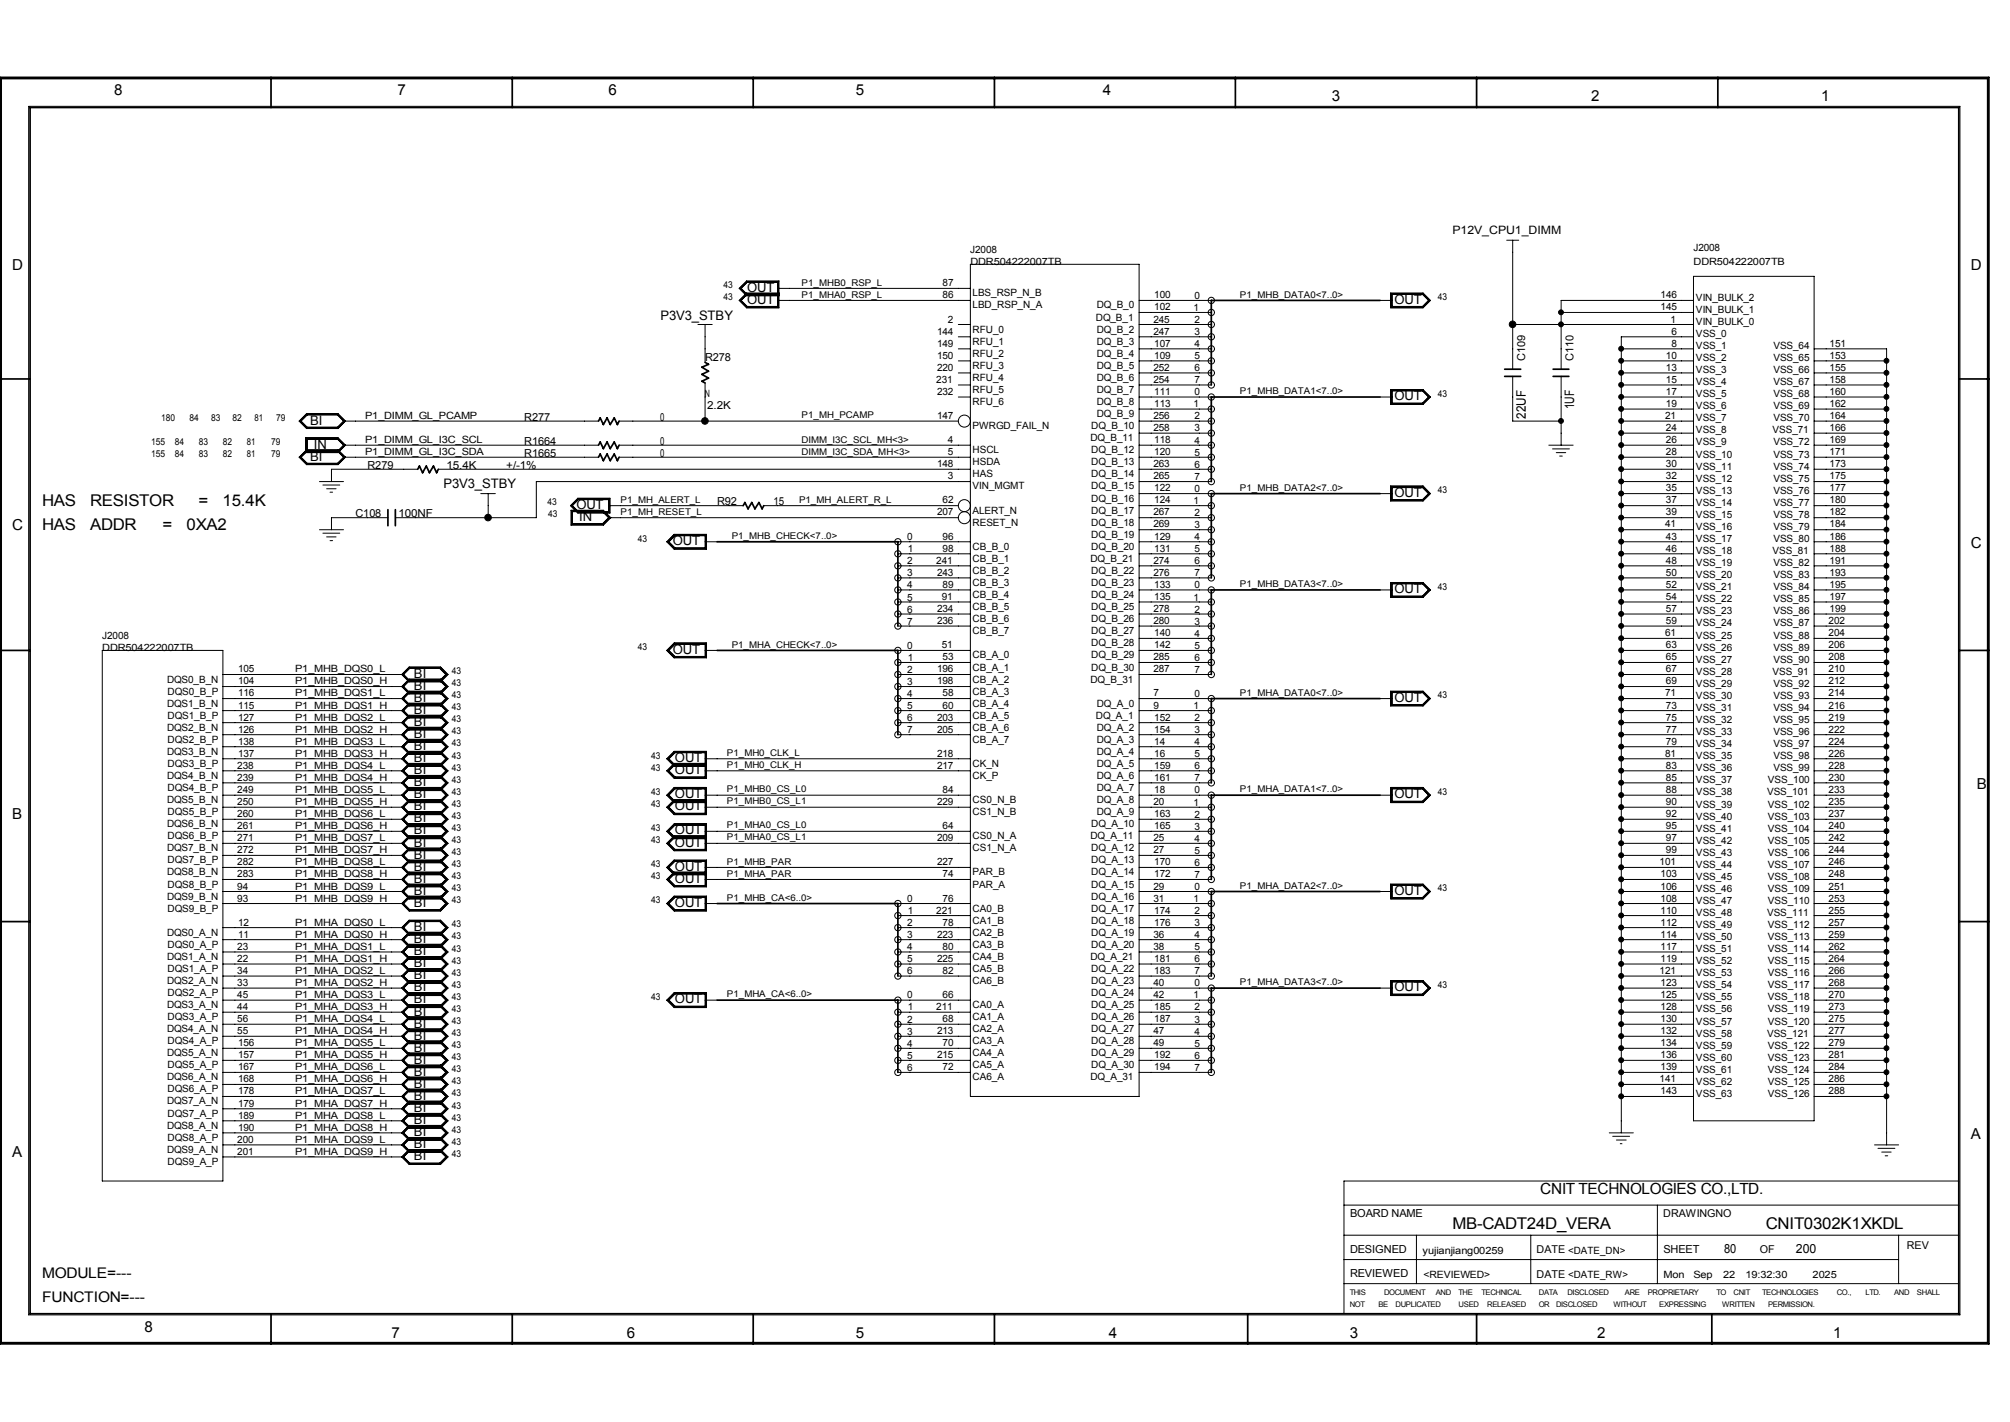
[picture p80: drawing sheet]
<svg xmlns="http://www.w3.org/2000/svg" width="297mm" height="210mm" viewBox="0 0 297 210" stroke-linecap="round" stroke-linejoin="round" font-family="sans-serif">
<defs><g id="words">
<g font-size="2.4">
<text x="6.2" y="74.7">HAS</text>
<text x="13.3" y="74.7">RESISTOR</text>
<text x="29.3" y="74.7">=</text>
<text x="32.9" y="74.7">15.4K</text>
<text x="6.2" y="78.2">HAS</text>
<text x="13.3" y="78.2">ADDR</text>
<text x="24" y="78.2">=</text>
<text x="27.6" y="78.2">0XA2</text>
<text x="214.6" y="181.5">MB-CADT24D_VERA</text>
<text x="260.9" y="181.5">CNIT0302K1XKDL</text>
</g>
<text font-size="2.3" x="227.6" y="176.3">CNIT TECHNOLOGIES CO.,LTD.</text>
<g font-size="2.2">
<text x="16.9" y="14.1">8</text>
<text x="58.8" y="14.1">7</text>
<text x="89.9" y="14.1">6</text>
<text x="126.4" y="14.1">5</text>
<text x="163" y="14.1">4</text>
<text x="196.8" y="15">3</text>
<text x="235.1" y="15">2</text>
<text x="269.1" y="15">1</text>
<text x="1.8" y="39.9">D</text>
<text x="291.2" y="39.9">D</text>
<text x="1.8" y="78.2">C</text>
<text x="291.2" y="80.9">C</text>
<text x="292.1" y="116.5">B</text>
<text x="1.8" y="121">B</text>
<text x="1.8" y="170.8">A</text>
<text x="291.2" y="168.2">A</text>
<text x="6.2" y="188.7">MODULE=---</text>
<text x="6.2" y="192.2">FUNCTION=---</text>
<text x="21.3" y="196.6">8</text>
<text x="57.9" y="197.5">7</text>
<text x="92.6" y="197.5">6</text>
<text x="126.4" y="197.5">5</text>
<text x="163.9" y="197.5">4</text>
<text x="199.5" y="197.5">3</text>
<text x="236" y="197.5">2</text>
<text x="270.9" y="197.5">1</text>
</g>
<g font-size="1.9">
<text x="97.6" y="47.2">P3V3_STBY</text>
<text x="110.4" y="43.1">OUT</text>
<text x="110.4" y="44.9">OUT</text>
<text x="206.1" y="44.9">OUT</text>
<text x="206.1" y="59.1">OUT</text>
<text x="45.8" y="62.7">BI</text>
<text x="225.5" y="61.9" transform="rotate(-90 225.5 61.9)">22UF</text>
<text x="232.6" y="60.4" transform="rotate(-90 232.6 60.4)">1UF</text>
<text x="45.8" y="68">BI</text>
<text x="46.4" y="66.3">IN</text>
<text x="65.5" y="72.1">P3V3_STBY</text>
<text x="85.2" y="75.1">OUT</text>
<text x="85.6" y="76.9">IN</text>
<text x="206.1" y="73.4">OUT</text>
<text x="99.4" y="80.5">OUT</text>
<text x="206.1" y="87.6">OUT</text>
<text x="61.2" y="101.9">BI</text>
<text x="61.2" y="100.1">BI</text>
<text x="99.4" y="96.5">OUT</text>
<text x="61.2" y="105.5">BI</text>
<text x="61.2" y="103.7">BI</text>
<text x="61.2" y="107.2">BI</text>
<text x="206.1" y="103.7">OUT</text>
<text x="61.2" y="109">BI</text>
<text x="61.2" y="112.6">BI</text>
<text x="61.2" y="110.8">BI</text>
<text x="99.7" y="112.6">OUT</text>
<text x="61.2" y="119.7">BI</text>
<text x="61.2" y="116.1">BI</text>
<text x="61.2" y="114.3">BI</text>
<text x="61.2" y="117.9">BI</text>
<text x="99.7" y="114.3">OUT</text>
<text x="99.7" y="119.7">OUT</text>
<text x="99.7" y="117.9">OUT</text>
<text x="206.1" y="117.9">OUT</text>
<text x="61.2" y="123.2">BI</text>
<text x="61.2" y="121.5">BI</text>
<text x="61.2" y="125">BI</text>
<text x="99.7" y="125">OUT</text>
<text x="99.7" y="123.2">OUT</text>
<text x="61.2" y="126.8">BI</text>
<text x="61.2" y="130.4">BI</text>
<text x="61.2" y="128.6">BI</text>
<text x="99.7" y="128.6">OUT</text>
<text x="99.7" y="130.4">OUT</text>
<text x="61.2" y="133.9">BI</text>
<text x="61.2" y="132.2">BI</text>
<text x="61.2" y="137.5">BI</text>
<text x="99.7" y="133.9">OUT</text>
<text x="206.1" y="132.2">OUT</text>
<text x="61.2" y="142.8">BI</text>
<text x="61.2" y="139.3">BI</text>
<text x="61.2" y="141.1">BI</text>
<text x="61.2" y="146.4">BI</text>
<text x="61.2" y="150">BI</text>
<text x="61.2" y="144.6">BI</text>
<text x="61.2" y="148.2">BI</text>
<text x="99.7" y="148.2">OUT</text>
<text x="206.1" y="146.4">OUT</text>
<text x="61.2" y="153.5">BI</text>
<text x="61.2" y="151.8">BI</text>
<text x="61.2" y="155.3">BI</text>
<text x="61.2" y="157.1">BI</text>
<text x="61.2" y="160.7">BI</text>
<text x="61.2" y="158.9">BI</text>
<text x="61.2" y="164.2">BI</text>
<text x="61.2" y="167.8">BI</text>
<text x="61.2" y="162.4">BI</text>
<text x="61.2" y="166">BI</text>
<text x="61.2" y="171.3">BI</text>
<text x="61.2" y="169.5">BI</text>
<text x="254.7" y="185">80</text>
<text x="265.4" y="185">200</text>
</g>
<text font-size="1.7" x="214.6" y="34.5">P12V_CPU1_DIMM</text>
<g font-size="1.6">
<text x="104.2" y="53.2">R278</text>
<text x="225.4" y="53.3" transform="rotate(-90 225.4 53.3)">C109</text>
<text x="232.5" y="53.3" transform="rotate(-90 232.5 53.3)">C110</text>
<text x="77.5" y="62.1">R277</text>
<text x="77.5" y="65.7">R1664</text>
<text x="97.6" y="62.1">0</text>
<text x="97.6" y="65.7">0</text>
<text x="104.5" y="60.4">2.2K</text>
<text x="54.3" y="69.2">R279</text>
<text x="66" y="69.2">15.4K</text>
<text x="74.8" y="69.2">+/-1%</text>
<text x="77.5" y="67.5">R1665</text>
<text x="97.6" y="67.5">0</text>
<text x="52.5" y="76.4">C108</text>
<text x="58.9" y="76.4">100NF</text>
<text x="106" y="74.6">R92</text>
<text x="114.3" y="74.6">15</text>
<text x="199.5" y="179.7">BOARD NAME</text>
<text x="245.8" y="179.7">DRAWINGNO</text>
<text x="199.5" y="185.1">DESIGNED</text>
<text x="227.1" y="185.1">DATE &lt;DATE_DN&gt;</text>
<text x="245.8" y="185">SHEET</text>
<text x="260" y="185.1">OF</text>
<text x="281.7" y="184.4">REV</text>
<text x="199.5" y="188.6">REVIEWED</text>
<text x="227.1" y="188.7">DATE &lt;DATE_RW&gt;</text>
</g>
<g font-size="1.5">
<text x="143.4" y="37.3">J2008</text>
<text x="143.4" y="39.1">DDR504222007TB</text>
<text x="250.2" y="37">J2008</text>
<text x="250.3" y="39.1">DDR504222007TB</text>
<text x="139.3" y="42.3">87</text>
<text x="139.3" y="44.1">86</text>
<text x="140.1" y="47.6">2</text>
<text x="143.7" y="45.6">LBD_RSP_N_A</text>
<text x="143.7" y="43.8">LBS_RSP_N_B</text>
<text x="161.9" y="47.3">DQ_B_1</text>
<text x="162" y="45.6">DQ_B_0</text>
<text x="170.4" y="47.6">245</text>
<text x="170.6" y="44.1">100</text>
<text x="170.6" y="45.9">102</text>
<text x="176.4" y="45.9">1</text>
<text x="176.5" y="47.7">2</text>
<text x="176.5" y="44.2">0</text>
<text x="245.4" y="45.9">145</text>
<text x="245.4" y="44.1">146</text>
<text x="246.8" y="47.6">1</text>
<text x="250.6" y="44.4">VIN_BULK_2</text>
<text x="250.6" y="46.2">VIN_BULK_1</text>
<text x="250.6" y="48">VIN_BULK_0</text>
<text x="138.5" y="49.4">144</text>
<text x="138.5" y="53">150</text>
<text x="138.5" y="51.2">149</text>
<text x="143.7" y="52.7">RFU_2</text>
<text x="143.7" y="50.9">RFU_1</text>
<text x="143.7" y="49.1">RFU_0</text>
<text x="162" y="49.1">DQ_B_2</text>
<text x="162" y="52.7">DQ_B_4</text>
<text x="162" y="50.9">DQ_B_3</text>
<text x="170.4" y="49.4">247</text>
<text x="170.6" y="51.2">107</text>
<text x="170.6" y="53">109</text>
<text x="176.5" y="49.5">3</text>
<text x="176.5" y="51.3">4</text>
<text x="176.5" y="53">5</text>
<text x="246.2" y="53">10</text>
<text x="247" y="49.4">6</text>
<text x="247" y="51.2">8</text>
<text x="250.6" y="53.3">VSS_2</text>
<text x="250.6" y="51.6">VSS_1</text>
<text x="250.6" y="49.8">VSS_0</text>
<text x="262" y="53.3">VSS_65</text>
<text x="262" y="51.6">VSS_64</text>
<text x="270.3" y="51.2">151</text>
<text x="270.3" y="53">153</text>
<text x="104.2" y="58.7">N</text>
<text x="138.3" y="56.5">231</text>
<text x="138.5" y="54.7">220</text>
<text x="138.5" y="58.3">232</text>
<text x="143.7" y="59.8">RFU_6</text>
<text x="143.7" y="56.3">RFU_4</text>
<text x="143.7" y="54.5">RFU_3</text>
<text x="143.7" y="58">RFU_5</text>
<text x="162" y="56.3">DQ_B_6</text>
<text x="162" y="59.8">DQ_B_8</text>
<text x="162" y="58">DQ_B_7</text>
<text x="162" y="54.5">DQ_B_5</text>
<text x="170.4" y="56.5">254</text>
<text x="170.4" y="54.7">252</text>
<text x="170.6" y="58.3">111</text>
<text x="176.5" y="54.8">6</text>
<text x="176.5" y="56.6">7</text>
<text x="176.5" y="58.4">0</text>
<text x="246.2" y="54.7">13</text>
<text x="246.2" y="56.5">15</text>
<text x="246.2" y="58.3">17</text>
<text x="250.6" y="58.7">VSS_5</text>
<text x="250.6" y="56.9">VSS_4</text>
<text x="250.6" y="55.1">VSS_3</text>
<text x="262" y="58.7">VSS_68</text>
<text x="262" y="56.9">VSS_67</text>
<text x="262" y="55.1">VSS_66</text>
<text x="270.3" y="54.7">155</text>
<text x="270.3" y="56.5">158</text>
<text x="270.3" y="58.3">160</text>
<text x="53.9" y="65.5">P1_DIMM_GL_I3C_SCL</text>
<text x="53.9" y="61.9">P1_DIMM_GL_PCAMP</text>
<text x="138.5" y="61.9">147</text>
<text x="140.1" y="65.5">4</text>
<text x="143.7" y="63.4">PWRGD_FAIL_N</text>
<text x="161.1" y="65.2">DQ_B_11</text>
<text x="161.2" y="63.4">DQ_B_10</text>
<text x="162" y="61.6">DQ_B_9</text>
<text x="170.4" y="63.7">258</text>
<text x="170.4" y="61.9">256</text>
<text x="170.6" y="65.5">118</text>
<text x="170.6" y="60.1">113</text>
<text x="176.4" y="60.2">1</text>
<text x="176.5" y="61.9">2</text>
<text x="176.5" y="65.5">4</text>
<text x="176.5" y="63.7">3</text>
<text x="246" y="61.9">21</text>
<text x="246.2" y="60.1">19</text>
<text x="246.2" y="63.7">24</text>
<text x="246.2" y="65.5">26</text>
<text x="250.6" y="65.8">VSS_9</text>
<text x="250.6" y="64">VSS_8</text>
<text x="250.6" y="62.2">VSS_7</text>
<text x="250.6" y="60.5">VSS_6</text>
<text x="261.9" y="64">VSS_71</text>
<text x="262" y="60.5">VSS_69</text>
<text x="262" y="65.8">VSS_72</text>
<text x="262" y="62.2">VSS_70</text>
<text x="270.3" y="61.9">164</text>
<text x="270.3" y="63.7">166</text>
<text x="270.3" y="65.5">169</text>
<text x="270.3" y="60.1">162</text>
<text x="53.9" y="67.2">P1_DIMM_GL_I3C_SDA</text>
<text x="138.5" y="69">148</text>
<text x="140.1" y="67.2">5</text>
<text x="140.1" y="70.8">3</text>
<text x="143.7" y="68.7">HSDA</text>
<text x="143.7" y="70.5">HAS</text>
<text x="143.7" y="66.9">HSCL</text>
<text x="161.2" y="70.5">DQ_B_14</text>
<text x="161.2" y="68.7">DQ_B_13</text>
<text x="161.2" y="66.9">DQ_B_12</text>
<text x="170.4" y="70.8">265</text>
<text x="170.4" y="69">263</text>
<text x="170.6" y="67.2">120</text>
<text x="176.5" y="67.3">5</text>
<text x="176.5" y="69.1">6</text>
<text x="176.5" y="70.9">7</text>
<text x="246.2" y="67.2">28</text>
<text x="246.2" y="69">30</text>
<text x="246.2" y="70.8">32</text>
<text x="250.6" y="71.2">VSS_12</text>
<text x="250.6" y="69.3">VSS_11</text>
<text x="250.6" y="67.6">VSS_10</text>
<text x="262" y="71.2">VSS_75</text>
<text x="262" y="69.3">VSS_74</text>
<text x="262" y="67.6">VSS_73</text>
<text x="270.3" y="67.2">171</text>
<text x="270.3" y="69">173</text>
<text x="270.3" y="70.8">175</text>
<text x="138.5" y="76.1">207</text>
<text x="139.3" y="74.3">62</text>
<text x="143.7" y="72.3">VIN_MGMT</text>
<text x="143.7" y="77.6">RESET_N</text>
<text x="143.7" y="75.9">ALERT_N</text>
<text x="161.2" y="77.6">DQ_B_18</text>
<text x="161.2" y="74.1">DQ_B_16</text>
<text x="161.2" y="72.3">DQ_B_15</text>
<text x="161.2" y="75.9">DQ_B_17</text>
<text x="170.4" y="76.1">267</text>
<text x="170.4" y="77.9">269</text>
<text x="170.6" y="72.6">122</text>
<text x="170.6" y="74.3">124</text>
<text x="176.4" y="74.4">1</text>
<text x="176.5" y="72.6">0</text>
<text x="176.5" y="78">3</text>
<text x="176.5" y="76.2">2</text>
<text x="246" y="77.9">41</text>
<text x="246.2" y="72.6">35</text>
<text x="246.2" y="74.3">37</text>
<text x="246.2" y="76.1">39</text>
<text x="250.6" y="76.5">VSS_15</text>
<text x="250.6" y="74.7">VSS_14</text>
<text x="250.6" y="72.9">VSS_13</text>
<text x="262" y="76.5">VSS_78</text>
<text x="262" y="74.7">VSS_77</text>
<text x="262" y="72.9">VSS_76</text>
<text x="270.3" y="72.6">177</text>
<text x="270.3" y="74.3">180</text>
<text x="270.3" y="76.1">182</text>
<text x="270.3" y="77.9">184</text>
<text x="134" y="83.3">2</text>
<text x="134" y="79.8">0</text>
<text x="134.1" y="81.5">1</text>
<text x="138.3" y="83.3">241</text>
<text x="139.3" y="81.5">98</text>
<text x="139.3" y="79.7">96</text>
<text x="143.7" y="81.2">CB_B_0</text>
<text x="143.7" y="83">CB_B_1</text>
<text x="161.1" y="83">DQ_B_21</text>
<text x="161.2" y="81.2">DQ_B_20</text>
<text x="161.2" y="79.4">DQ_B_19</text>
<text x="170.4" y="83.3">274</text>
<text x="170.6" y="79.7">129</text>
<text x="170.6" y="81.5">131</text>
<text x="176.5" y="83.3">6</text>
<text x="176.5" y="79.8">4</text>
<text x="176.5" y="81.5">5</text>
<text x="246.2" y="79.7">43</text>
<text x="246.2" y="81.5">46</text>
<text x="246.2" y="83.3">48</text>
<text x="250.6" y="83.6">VSS_19</text>
<text x="250.6" y="81.8">VSS_18</text>
<text x="250.6" y="80.1">VSS_17</text>
<text x="250.6" y="78.3">VSS_16</text>
<text x="261.9" y="81.8">VSS_81</text>
<text x="262" y="83.6">VSS_82</text>
<text x="262" y="80.1">VSS_80</text>
<text x="262" y="78.3">VSS_79</text>
<text x="270.3" y="79.7">186</text>
<text x="270.3" y="81.5">188</text>
<text x="270.3" y="83.3">191</text>
<text x="134" y="86.9">4</text>
<text x="134" y="88.7">5</text>
<text x="134" y="85.1">3</text>
<text x="138.5" y="85.1">243</text>
<text x="139.1" y="88.6">91</text>
<text x="139.3" y="86.8">89</text>
<text x="143.7" y="88.3">CB_B_4</text>
<text x="143.7" y="86.5">CB_B_3</text>
<text x="143.7" y="84.8">CB_B_2</text>
<text x="161.2" y="84.8">DQ_B_22</text>
<text x="161.2" y="86.5">DQ_B_23</text>
<text x="161.2" y="88.3">DQ_B_24</text>
<text x="170.4" y="85.1">276</text>
<text x="170.6" y="86.8">133</text>
<text x="170.6" y="88.6">135</text>
<text x="176.4" y="88.7">1</text>
<text x="176.5" y="85.1">7</text>
<text x="176.5" y="86.9">0</text>
<text x="246.2" y="85.1">50</text>
<text x="246.2" y="86.8">52</text>
<text x="246.2" y="88.6">54</text>
<text x="250.6" y="88.9">VSS_22</text>
<text x="250.6" y="87.2">VSS_21</text>
<text x="250.6" y="85.4">VSS_20</text>
<text x="262" y="88.9">VSS_85</text>
<text x="262" y="87.2">VSS_84</text>
<text x="262" y="85.4">VSS_83</text>
<text x="270.3" y="85.1">193</text>
<text x="270.3" y="86.8">195</text>
<text x="270.3" y="88.6">197</text>
<text x="15.1" y="94.3">J2008</text>
<text x="134" y="92.2">7</text>
<text x="134" y="90.5">6</text>
<text x="134" y="95.8">0</text>
<text x="138.5" y="92.2">236</text>
<text x="138.5" y="90.4">234</text>
<text x="139.1" y="95.7">51</text>
<text x="143.7" y="91.9">CB_B_6</text>
<text x="143.7" y="90.1">CB_B_5</text>
<text x="143.7" y="93.6">CB_B_7</text>
<text x="161.2" y="95.4">DQ_B_28</text>
<text x="161.2" y="93.6">DQ_B_27</text>
<text x="161.2" y="90.1">DQ_B_25</text>
<text x="161.2" y="91.9">DQ_B_26</text>
<text x="170.4" y="90.4">278</text>
<text x="170.4" y="92.2">280</text>
<text x="170.6" y="93.9">140</text>
<text x="170.6" y="95.7">142</text>
<text x="176.5" y="90.5">2</text>
<text x="176.5" y="92.2">3</text>
<text x="176.5" y="95.8">5</text>
<text x="176.5" y="94">4</text>
<text x="246" y="93.9">61</text>
<text x="246.2" y="90.4">57</text>
<text x="246.2" y="92.2">59</text>
<text x="246.2" y="95.7">63</text>
<text x="250.6" y="94.3">VSS_25</text>
<text x="250.6" y="92.5">VSS_24</text>
<text x="250.6" y="90.7">VSS_23</text>
<text x="262" y="94.3">VSS_88</text>
<text x="262" y="92.5">VSS_87</text>
<text x="262" y="90.7">VSS_86</text>
<text x="270.2" y="92.2">202</text>
<text x="270.2" y="93.9">204</text>
<text x="270.2" y="95.7">206</text>
<text x="270.3" y="90.4">199</text>
<text x="15.1" y="96.1">DDR504222007TB</text>
<text x="24.7" y="100.8">DQS0_B_N</text>
<text x="35.2" y="99.3">105</text>
<text x="35.2" y="101.1">104</text>
<text x="43.6" y="101.1">P1_MHB_DQS0_H</text>
<text x="43.6" y="99.3">P1_MHB_DQS0_L</text>
<text x="134" y="101.1">3</text>
<text x="134" y="99.4">2</text>
<text x="134.1" y="97.6">1</text>
<text x="138.5" y="99.3">196</text>
<text x="138.5" y="101.1">198</text>
<text x="139.3" y="97.5">53</text>
<text x="143.7" y="100.8">CB_A_2</text>
<text x="143.7" y="99">CB_A_1</text>
<text x="143.7" y="97.2">CB_A_0</text>
<text x="161.1" y="100.8">DQ_B_31</text>
<text x="161.2" y="99">DQ_B_30</text>
<text x="161.2" y="97.2">DQ_B_29</text>
<text x="170.4" y="97.5">285</text>
<text x="170.4" y="99.3">287</text>
<text x="176.5" y="97.6">6</text>
<text x="176.5" y="99.4">7</text>
<text x="246.2" y="97.5">65</text>
<text x="246.2" y="99.3">67</text>
<text x="246.2" y="101.1">69</text>
<text x="250.6" y="101.4">VSS_29</text>
<text x="250.6" y="99.7">VSS_28</text>
<text x="250.6" y="97.9">VSS_27</text>
<text x="250.6" y="96.1">VSS_26</text>
<text x="261.9" y="99.7">VSS_91</text>
<text x="262" y="97.9">VSS_90</text>
<text x="262" y="96.1">VSS_89</text>
<text x="262" y="101.4">VSS_92</text>
<text x="270.2" y="101.1">212</text>
<text x="270.2" y="97.5">208</text>
<text x="270.2" y="99.3">210</text>
<text x="24.7" y="107.9">DQS2_B_N</text>
<text x="24.7" y="104.4">DQS1_B_N</text>
<text x="24.8" y="106.1">DQS1_B_P</text>
<text x="24.8" y="102.6">DQS0_B_P</text>
<text x="35.2" y="102.8">116</text>
<text x="35.2" y="106.4">127</text>
<text x="35.2" y="104.7">115</text>
<text x="43.6" y="106.4">P1_MHB_DQS2_L</text>
<text x="43.6" y="102.8">P1_MHB_DQS1_L</text>
<text x="43.6" y="104.7">P1_MHB_DQS1_H</text>
<text x="134" y="106.5">6</text>
<text x="134" y="102.9">4</text>
<text x="134" y="104.7">5</text>
<text x="138.5" y="106.4">203</text>
<text x="139.3" y="104.7">60</text>
<text x="139.3" y="102.8">58</text>
<text x="143.7" y="104.4">CB_A_4</text>
<text x="143.7" y="107.9">CB_A_6</text>
<text x="143.7" y="106.1">CB_A_5</text>
<text x="143.7" y="102.6">CB_A_3</text>
<text x="161.9" y="106.1">DQ_A_1</text>
<text x="162" y="107.9">DQ_A_2</text>
<text x="162" y="104.4">DQ_A_0</text>
<text x="170.4" y="102.8">7</text>
<text x="170.4" y="104.7">9</text>
<text x="170.6" y="106.4">152</text>
<text x="176.4" y="104.7">1</text>
<text x="176.5" y="102.9">0</text>
<text x="176.5" y="106.5">2</text>
<text x="246" y="102.8">71</text>
<text x="246.2" y="104.7">73</text>
<text x="246.2" y="106.4">75</text>
<text x="250.6" y="106.8">VSS_32</text>
<text x="250.6" y="105">VSS_31</text>
<text x="250.6" y="103.2">VSS_30</text>
<text x="262" y="103.2">VSS_93</text>
<text x="262" y="106.8">VSS_95</text>
<text x="262" y="105">VSS_94</text>
<text x="270.2" y="104.7">216</text>
<text x="270.2" y="106.4">219</text>
<text x="270.2" y="102.8">214</text>
<text x="24.7" y="111.5">DQS3_B_N</text>
<text x="24.8" y="113.2">DQS3_B_P</text>
<text x="24.8" y="109.7">DQS2_B_P</text>
<text x="35.1" y="113.5">238</text>
<text x="35.2" y="108.2">126</text>
<text x="35.2" y="110">138</text>
<text x="35.2" y="111.8">137</text>
<text x="43.6" y="108.2">P1_MHB_DQS2_H</text>
<text x="43.6" y="110">P1_MHB_DQS3_L</text>
<text x="43.6" y="111.8">P1_MHB_DQS3_H</text>
<text x="43.6" y="113.5">P1_MHB_DQS4_L</text>
<text x="134" y="108.2">7</text>
<text x="138.5" y="108.2">205</text>
<text x="138.5" y="111.8">218</text>
<text x="138.5" y="113.5">217</text>
<text x="143.7" y="113.2">CK_N</text>
<text x="143.7" y="109.7">CB_A_7</text>
<text x="162" y="109.7">DQ_A_3</text>
<text x="162" y="113.2">DQ_A_5</text>
<text x="162" y="111.5">DQ_A_4</text>
<text x="170.6" y="108.2">154</text>
<text x="170.6" y="111.8">16</text>
<text x="170.6" y="113.5">159</text>
<text x="170.6" y="110">14</text>
<text x="176.5" y="108.2">3</text>
<text x="176.5" y="110">4</text>
<text x="176.5" y="113.6">6</text>
<text x="176.5" y="111.8">5</text>
<text x="246" y="111.8">81</text>
<text x="246.2" y="110">79</text>
<text x="246.2" y="108.2">77</text>
<text x="246.2" y="113.5">83</text>
<text x="250.6" y="113.9">VSS_36</text>
<text x="250.6" y="112.1">VSS_35</text>
<text x="250.6" y="110.3">VSS_34</text>
<text x="250.6" y="108.5">VSS_33</text>
<text x="262" y="113.9">VSS_99</text>
<text x="262" y="112.1">VSS_98</text>
<text x="262" y="110.3">VSS_97</text>
<text x="262" y="108.5">VSS_96</text>
<text x="270.2" y="108.2">222</text>
<text x="270.2" y="110">224</text>
<text x="270.2" y="111.8">226</text>
<text x="270.2" y="113.5">228</text>
<text x="24.7" y="115">DQS4_B_N</text>
<text x="24.7" y="118.6">DQS5_B_N</text>
<text x="24.8" y="116.8">DQS4_B_P</text>
<text x="35.1" y="115.3">239</text>
<text x="35.1" y="118.9">250</text>
<text x="35.1" y="117.1">249</text>
<text x="43.6" y="117.1">P1_MHB_DQS5_L</text>
<text x="43.6" y="118.9">P1_MHB_DQS5_H</text>
<text x="43.6" y="115.3">P1_MHB_DQS4_H</text>
<text x="138.5" y="118.9">229</text>
<text x="139.3" y="117.1">84</text>
<text x="143.7" y="115">CK_P</text>
<text x="143.7" y="118.6">CS0_N_B</text>
<text x="162" y="118.6">DQ_A_8</text>
<text x="162" y="116.8">DQ_A_7</text>
<text x="162" y="115">DQ_A_6</text>
<text x="170.4" y="118.9">20</text>
<text x="170.6" y="115.3">161</text>
<text x="170.6" y="117.1">18</text>
<text x="176.4" y="119">1</text>
<text x="176.5" y="115.4">7</text>
<text x="176.5" y="117.2">0</text>
<text x="246.2" y="115.3">85</text>
<text x="246.2" y="117.1">88</text>
<text x="246.2" y="118.9">90</text>
<text x="250.6" y="119.3">VSS_39</text>
<text x="250.6" y="117.5">VSS_38</text>
<text x="250.6" y="115.7">VSS_37</text>
<text x="261.1" y="117.5">VSS_101</text>
<text x="261.2" y="119.3">VSS_102</text>
<text x="261.2" y="115.7">VSS_100</text>
<text x="270.2" y="115.3">230</text>
<text x="270.2" y="117.1">233</text>
<text x="270.2" y="118.9">235</text>
<text x="24.7" y="125.7">DQS7_B_N</text>
<text x="24.7" y="122.2">DQS6_B_N</text>
<text x="24.8" y="124">DQS6_B_P</text>
<text x="24.8" y="120.4">DQS5_B_P</text>
<text x="35.1" y="120.7">260</text>
<text x="35.1" y="126">272</text>
<text x="35.1" y="124.2">271</text>
<text x="35.1" y="122.4">261</text>
<text x="43.6" y="120.7">P1_MHB_DQS6_L</text>
<text x="43.6" y="126">P1_MHB_DQS7_H</text>
<text x="43.6" y="124.2">P1_MHB_DQS7_L</text>
<text x="43.6" y="122.4">P1_MHB_DQS6_H</text>
<text x="138.5" y="124.2">209</text>
<text x="139.3" y="122.4">64</text>
<text x="143.7" y="120.4">CS1_N_B</text>
<text x="143.7" y="125.7">CS1_N_A</text>
<text x="143.7" y="124">CS0_N_A</text>
<text x="161.1" y="124">DQ_A_11</text>
<text x="161.2" y="125.7">DQ_A_12</text>
<text x="161.2" y="122.2">DQ_A_10</text>
<text x="162" y="120.4">DQ_A_9</text>
<text x="170.4" y="124.2">25</text>
<text x="170.4" y="126">27</text>
<text x="170.6" y="120.7">163</text>
<text x="170.6" y="122.4">165</text>
<text x="176.5" y="120.7">2</text>
<text x="176.5" y="124.3">4</text>
<text x="176.5" y="122.5">3</text>
<text x="246.2" y="126">99</text>
<text x="246.2" y="120.7">92</text>
<text x="246.2" y="122.4">95</text>
<text x="246.2" y="124.2">97</text>
<text x="250.6" y="124.6">VSS_42</text>
<text x="250.6" y="122.8">VSS_41</text>
<text x="250.6" y="121">VSS_40</text>
<text x="261.2" y="124.6">VSS_105</text>
<text x="261.2" y="122.8">VSS_104</text>
<text x="261.2" y="121">VSS_103</text>
<text x="270.2" y="120.7">237</text>
<text x="270.2" y="122.4">240</text>
<text x="270.2" y="124.2">242</text>
<text x="270.2" y="126">244</text>
<text x="24.7" y="129.3">DQS8_B_N</text>
<text x="24.8" y="127.5">DQS7_B_P</text>
<text x="24.8" y="131.1">DQS8_B_P</text>
<text x="35.1" y="129.6">283</text>
<text x="35.1" y="131.4">94</text>
<text x="35.1" y="127.8">282</text>
<text x="43.6" y="129.6">P1_MHB_DQS8_H</text>
<text x="43.6" y="131.4">P1_MHB_DQS9_L</text>
<text x="43.6" y="127.8">P1_MHB_DQS8_L</text>
<text x="138.5" y="127.8">227</text>
<text x="139.3" y="129.6">74</text>
<text x="143.7" y="131.1">PAR_A</text>
<text x="143.7" y="129.3">PAR_B</text>
<text x="161.2" y="127.5">DQ_A_13</text>
<text x="161.2" y="129.3">DQ_A_14</text>
<text x="161.2" y="131.1">DQ_A_15</text>
<text x="170.4" y="131.4">29</text>
<text x="170.6" y="129.6">172</text>
<text x="170.6" y="127.8">170</text>
<text x="176.5" y="126.1">5</text>
<text x="176.5" y="127.8">6</text>
<text x="176.5" y="129.6">7</text>
<text x="176.5" y="131.4">0</text>
<text x="245.2" y="127.8">101</text>
<text x="245.4" y="129.6">103</text>
<text x="245.4" y="131.4">106</text>
<text x="250.6" y="131.7">VSS_46</text>
<text x="250.6" y="129.9">VSS_45</text>
<text x="250.6" y="128.1">VSS_44</text>
<text x="250.6" y="126.4">VSS_43</text>
<text x="261.2" y="131.7">VSS_109</text>
<text x="261.2" y="129.9">VSS_108</text>
<text x="261.2" y="128.1">VSS_107</text>
<text x="261.2" y="126.4">VSS_106</text>
<text x="270.2" y="127.8">246</text>
<text x="270.2" y="129.6">248</text>
<text x="270.2" y="131.4">251</text>
<text x="24.7" y="132.8">DQS9_B_N</text>
<text x="24.8" y="134.6">DQS9_B_P</text>
<text x="35.1" y="133.1">93</text>
<text x="35.2" y="136.7">12</text>
<text x="43.6" y="133.1">P1_MHB_DQS9_H</text>
<text x="43.6" y="136.7">P1_MHA_DQS0_L</text>
<text x="134" y="133.2">0</text>
<text x="134" y="136.8">2</text>
<text x="134.1" y="135">1</text>
<text x="138.3" y="134.9">221</text>
<text x="139.3" y="136.7">78</text>
<text x="139.3" y="133.1">76</text>
<text x="143.7" y="134.6">CA0_B</text>
<text x="143.7" y="136.4">CA1_B</text>
<text x="161.2" y="134.6">DQ_A_17</text>
<text x="161.2" y="132.8">DQ_A_16</text>
<text x="161.2" y="136.4">DQ_A_18</text>
<text x="170.4" y="133.1">31</text>
<text x="170.6" y="134.9">174</text>
<text x="170.6" y="136.7">176</text>
<text x="176.4" y="133.2">1</text>
<text x="176.5" y="135">2</text>
<text x="176.5" y="136.8">3</text>
<text x="245.4" y="133.1">108</text>
<text x="245.4" y="134.9">110</text>
<text x="245.4" y="136.7">112</text>
<text x="250.6" y="137">VSS_49</text>
<text x="250.6" y="135.3">VSS_48</text>
<text x="250.6" y="133.5">VSS_47</text>
<text x="261.1" y="135.3">VSS_111</text>
<text x="261.2" y="137">VSS_112</text>
<text x="261.2" y="133.5">VSS_110</text>
<text x="270.2" y="133.1">253</text>
<text x="270.2" y="134.9">255</text>
<text x="270.2" y="136.7">257</text>
<text x="24.7" y="141.7">DQS1_A_N</text>
<text x="24.7" y="138.2">DQS0_A_N</text>
<text x="24.8" y="140">DQS0_A_P</text>
<text x="24.8" y="143.6">DQS1_A_P</text>
<text x="35.1" y="142">22</text>
<text x="35.1" y="143.8">34</text>
<text x="35.1" y="140.3">23</text>
<text x="35.2" y="138.5">11</text>
<text x="43.6" y="142">P1_MHA_DQS1_H</text>
<text x="43.6" y="143.8">P1_MHA_DQS2_L</text>
<text x="43.6" y="138.5">P1_MHA_DQS0_H</text>
<text x="43.6" y="140.3">P1_MHA_DQS1_L</text>
<text x="134" y="140.3">4</text>
<text x="134" y="143.9">6</text>
<text x="134" y="138.6">3</text>
<text x="134" y="142.1">5</text>
<text x="138.5" y="142">225</text>
<text x="138.5" y="138.5">223</text>
<text x="139.3" y="143.8">82</text>
<text x="139.3" y="140.3">80</text>
<text x="143.7" y="138.2">CA2_B</text>
<text x="143.7" y="140">CA3_B</text>
<text x="143.7" y="141.7">CA4_B</text>
<text x="143.7" y="143.6">CA5_B</text>
<text x="161.1" y="141.7">DQ_A_21</text>
<text x="161.2" y="140">DQ_A_20</text>
<text x="161.2" y="143.6">DQ_A_22</text>
<text x="161.2" y="138.2">DQ_A_19</text>
<text x="170.4" y="140.3">38</text>
<text x="170.4" y="138.5">36</text>
<text x="170.6" y="142">181</text>
<text x="170.6" y="143.8">183</text>
<text x="176.5" y="142.1">6</text>
<text x="176.5" y="140.3">5</text>
<text x="176.5" y="138.6">4</text>
<text x="176.5" y="143.9">7</text>
<text x="245.2" y="143.8">121</text>
<text x="245.4" y="138.5">114</text>
<text x="245.4" y="140.3">117</text>
<text x="245.4" y="142">119</text>
<text x="250.6" y="142.4">VSS_52</text>
<text x="250.6" y="140.6">VSS_51</text>
<text x="250.6" y="138.8">VSS_50</text>
<text x="261.2" y="142.4">VSS_115</text>
<text x="261.2" y="140.6">VSS_114</text>
<text x="261.2" y="138.8">VSS_113</text>
<text x="270.2" y="138.5">259</text>
<text x="270.2" y="140.3">262</text>
<text x="270.2" y="142">264</text>
<text x="270.2" y="143.8">266</text>
<text x="24.7" y="145.3">DQS2_A_N</text>
<text x="24.7" y="148.9">DQS3_A_N</text>
<text x="24.8" y="147.1">DQS2_A_P</text>
<text x="35.1" y="147.4">45</text>
<text x="35.1" y="149.2">44</text>
<text x="35.1" y="145.6">33</text>
<text x="43.6" y="147.4">P1_MHA_DQS3_L</text>
<text x="43.6" y="149.2">P1_MHA_DQS3_H</text>
<text x="43.6" y="145.6">P1_MHA_DQS2_H</text>
<text x="134" y="147.4">0</text>
<text x="134.1" y="149.2">1</text>
<text x="138.3" y="149.2">211</text>
<text x="139.3" y="147.4">66</text>
<text x="143.7" y="148.9">CA0_A</text>
<text x="143.7" y="145.3">CA6_B</text>
<text x="161.2" y="148.9">DQ_A_25</text>
<text x="161.2" y="147.1">DQ_A_24</text>
<text x="161.2" y="145.3">DQ_A_23</text>
<text x="170.4" y="145.6">40</text>
<text x="170.4" y="147.4">42</text>
<text x="170.6" y="149.2">185</text>
<text x="176.4" y="147.4">1</text>
<text x="176.5" y="149.2">2</text>
<text x="176.5" y="145.7">0</text>
<text x="245.4" y="145.6">123</text>
<text x="245.4" y="147.4">125</text>
<text x="245.4" y="149.2">128</text>
<text x="250.6" y="149.5">VSS_56</text>
<text x="250.6" y="147.7">VSS_55</text>
<text x="250.6" y="146">VSS_54</text>
<text x="250.6" y="144.2">VSS_53</text>
<text x="261.2" y="149.5">VSS_119</text>
<text x="261.2" y="147.7">VSS_118</text>
<text x="261.2" y="146">VSS_117</text>
<text x="261.2" y="144.2">VSS_116</text>
<text x="270.2" y="145.6">268</text>
<text x="270.2" y="147.4">270</text>
<text x="270.2" y="149.2">273</text>
<text x="24.7" y="152.4">DQS4_A_N</text>
<text x="24.8" y="150.7">DQS3_A_P</text>
<text x="24.8" y="154.2">DQS4_A_P</text>
<text x="35.1" y="152.7">55</text>
<text x="35.1" y="151">56</text>
<text x="35.2" y="154.5">156</text>
<text x="43.6" y="152.7">P1_MHA_DQS4_H</text>
<text x="43.6" y="154.5">P1_MHA_DQS5_L</text>
<text x="43.6" y="151">P1_MHA_DQS4_L</text>
<text x="134" y="154.6">4</text>
<text x="134" y="152.8">3</text>
<text x="134" y="151">2</text>
<text x="138.5" y="152.7">213</text>
<text x="139.3" y="154.5">70</text>
<text x="139.3" y="151">68</text>
<text x="143.7" y="152.4">CA2_A</text>
<text x="143.7" y="150.7">CA1_A</text>
<text x="143.7" y="154.2">CA3_A</text>
<text x="161.2" y="154.2">DQ_A_28</text>
<text x="161.2" y="152.4">DQ_A_27</text>
<text x="161.2" y="150.7">DQ_A_26</text>
<text x="170.4" y="154.5">49</text>
<text x="170.4" y="152.7">47</text>
<text x="170.6" y="151">187</text>
<text x="176.5" y="151">3</text>
<text x="176.5" y="152.8">4</text>
<text x="176.5" y="154.6">5</text>
<text x="245.4" y="151">130</text>
<text x="245.4" y="152.7">132</text>
<text x="245.4" y="154.5">134</text>
<text x="250.6" y="154.9">VSS_59</text>
<text x="250.6" y="153.1">VSS_58</text>
<text x="250.6" y="151.3">VSS_57</text>
<text x="261.1" y="153.1">VSS_121</text>
<text x="261.2" y="154.9">VSS_122</text>
<text x="261.2" y="151.3">VSS_120</text>
<text x="270.2" y="151">275</text>
<text x="270.2" y="152.7">277</text>
<text x="270.2" y="154.5">279</text>
<text x="24.7" y="159.6">DQS6_A_N</text>
<text x="24.7" y="156">DQS5_A_N</text>
<text x="24.8" y="161.3">DQS6_A_P</text>
<text x="24.8" y="157.8">DQS5_A_P</text>
<text x="35.2" y="156.3">157</text>
<text x="35.2" y="158.1">167</text>
<text x="35.2" y="159.9">168</text>
<text x="35.2" y="161.6">178</text>
<text x="43.6" y="159.9">P1_MHA_DQS6_H</text>
<text x="43.6" y="161.6">P1_MHA_DQS7_L</text>
<text x="43.6" y="156.3">P1_MHA_DQS5_H</text>
<text x="43.6" y="158.1">P1_MHA_DQS6_L</text>
<text x="134" y="156.4">5</text>
<text x="134" y="158.2">6</text>
<text x="138.5" y="156.3">215</text>
<text x="139.3" y="158.1">72</text>
<text x="143.7" y="159.6">CA6_A</text>
<text x="143.7" y="157.8">CA5_A</text>
<text x="143.7" y="156">CA4_A</text>
<text x="161.1" y="159.6">DQ_A_31</text>
<text x="161.2" y="156">DQ_A_29</text>
<text x="161.2" y="157.8">DQ_A_30</text>
<text x="170.6" y="156.3">192</text>
<text x="170.6" y="158.1">194</text>
<text x="176.5" y="156.4">6</text>
<text x="176.5" y="158.2">7</text>
<text x="245.2" y="159.9">141</text>
<text x="245.4" y="156.3">136</text>
<text x="245.4" y="158.1">139</text>
<text x="245.4" y="161.6">143</text>
<text x="250.6" y="162">VSS_63</text>
<text x="250.6" y="160.2">VSS_62</text>
<text x="250.6" y="158.4">VSS_61</text>
<text x="250.6" y="156.6">VSS_60</text>
<text x="261.2" y="162">VSS_126</text>
<text x="261.2" y="160.2">VSS_125</text>
<text x="261.2" y="158.4">VSS_124</text>
<text x="261.2" y="156.6">VSS_123</text>
<text x="270.2" y="156.3">281</text>
<text x="270.2" y="158.1">284</text>
<text x="270.2" y="159.9">286</text>
<text x="270.2" y="161.6">288</text>
<text x="24.7" y="166.7">DQS8_A_N</text>
<text x="24.7" y="163.1">DQS7_A_N</text>
<text x="24.8" y="164.9">DQS7_A_P</text>
<text x="35.2" y="167">190</text>
<text x="35.2" y="163.4">179</text>
<text x="35.2" y="165.2">189</text>
<text x="43.6" y="163.4">P1_MHA_DQS7_H</text>
<text x="43.6" y="167">P1_MHA_DQS8_H</text>
<text x="43.6" y="165.2">P1_MHA_DQS8_L</text>
<text x="24.7" y="170.3">DQS9_A_N</text>
<text x="24.8" y="172">DQS9_A_P</text>
<text x="24.8" y="168.5">DQS8_A_P</text>
<text x="35.1" y="168.7">200</text>
<text x="35.1" y="170.5">201</text>
<text x="43.6" y="168.7">P1_MHA_DQS9_L</text>
<text x="43.6" y="170.5">P1_MHA_DQS9_H</text>
<text x="210.2" y="185.1">yujianjiang00259</text>
<text x="210.3" y="188.7">&lt;REVIEWED&gt;</text>
<text x="245.8" y="188.7">Mon</text>
<text x="250.2" y="188.7">Sep</text>
<text x="254.6" y="188.7">22</text>
<text x="257.9" y="188.7">19:32:30</text>
<text x="267.8" y="188.7">2025</text>
</g>
<g font-size="1.4">
<text x="106.9" y="44.3">43</text>
<text x="106.9" y="42.6">43</text>
<text x="118.5" y="44">P1_MHA0_RSP_L</text>
<text x="118.5" y="42.2">P1_MHB0_RSP_L</text>
<text x="183.2" y="44">P1_MHB_DATA0&lt;7..0&gt;</text>
<text x="212.5" y="44.3">43</text>
<text x="183.2" y="58.2">P1_MHB_DATA1&lt;7..0&gt;</text>
<text x="212.5" y="58.6">43</text>
<text x="22.4" y="65.7">155</text>
<text x="23.8" y="62.2">180</text>
<text x="25.8" y="65.7">84</text>
<text x="28" y="62.2">84</text>
<text x="29.4" y="65.7">83</text>
<text x="31.2" y="62.2">83</text>
<text x="32.9" y="65.7">82</text>
<text x="34.4" y="62.2">82</text>
<text x="36.5" y="65.7">81</text>
<text x="37.6" y="62.2">81</text>
<text x="40" y="65.7">79</text>
<text x="40.8" y="62.2">79</text>
<text x="118.5" y="65.4">DIMM_I3C_SCL_MH&lt;3&gt;</text>
<text x="118.5" y="61.8">P1_MH_PCAMP</text>
<text x="22.4" y="67.5">155</text>
<text x="25.8" y="67.5">84</text>
<text x="29.4" y="67.5">83</text>
<text x="32.9" y="67.5">82</text>
<text x="36.5" y="67.5">81</text>
<text x="40" y="67.5">79</text>
<text x="118.5" y="67.1">DIMM_I3C_SDA_MH&lt;3&gt;</text>
<text x="80.9" y="74.6">43</text>
<text x="81" y="76.4">43</text>
<text x="91.7" y="76">P1_MH_RESET_L</text>
<text x="91.7" y="74.2">P1_MH_ALERT_L</text>
<text x="118.1" y="74.2">P1_MH_ALERT_R_L</text>
<text x="183.2" y="72.5">P1_MHB_DATA2&lt;7..0&gt;</text>
<text x="212.5" y="72.9">43</text>
<text x="94.2" y="80">43</text>
<text x="108.1" y="79.6">P1_MHB_CHECK&lt;7..0&gt;</text>
<text x="183.2" y="86.7">P1_MHB_DATA3&lt;7..0&gt;</text>
<text x="212.5" y="87.1">43</text>
<text x="108.1" y="95.6">P1_MHA_CHECK&lt;7..0&gt;</text>
<text x="66.8" y="99.6">43</text>
<text x="66.8" y="101.4">43</text>
<text x="94.2" y="96">43</text>
<text x="66.8" y="106.7">43</text>
<text x="66.8" y="104.9">43</text>
<text x="66.8" y="103.1">43</text>
<text x="183.2" y="102.7">P1_MHA_DATA0&lt;7..0&gt;</text>
<text x="212.5" y="103.1">43</text>
<text x="66.8" y="108.5">43</text>
<text x="66.8" y="113.8">43</text>
<text x="66.8" y="110.2">43</text>
<text x="66.8" y="112">43</text>
<text x="96.2" y="113.8">43</text>
<text x="96.2" y="112">43</text>
<text x="107.4" y="111.7">P1_MH0_CLK_L</text>
<text x="107.4" y="113.4">P1_MH0_CLK_H</text>
<text x="66.8" y="119.2">43</text>
<text x="66.8" y="117.4">43</text>
<text x="66.8" y="115.6">43</text>
<text x="96.2" y="119.2">43</text>
<text x="96.2" y="117.4">43</text>
<text x="107.4" y="118.8">P1_MHB0_CS_L1</text>
<text x="107.4" y="117">P1_MHB0_CS_L0</text>
<text x="183.2" y="117">P1_MHA_DATA1&lt;7..0&gt;</text>
<text x="212.5" y="117.4">43</text>
<text x="66.8" y="122.7">43</text>
<text x="66.8" y="124.5">43</text>
<text x="66.8" y="121">43</text>
<text x="96.2" y="124.5">43</text>
<text x="96.2" y="122.7">43</text>
<text x="107.4" y="124.1">P1_MHA0_CS_L1</text>
<text x="107.4" y="122.3">P1_MHA0_CS_L0</text>
<text x="66.8" y="131.6">43</text>
<text x="66.8" y="129.8">43</text>
<text x="66.8" y="128.1">43</text>
<text x="66.8" y="126.3">43</text>
<text x="96.2" y="128.1">43</text>
<text x="96.2" y="129.8">43</text>
<text x="107.4" y="127.7">P1_MHB_PAR</text>
<text x="107.4" y="129.5">P1_MHA_PAR</text>
<text x="183.2" y="131.3">P1_MHA_DATA2&lt;7..0&gt;</text>
<text x="212.5" y="131.6">43</text>
<text x="66.8" y="137">43</text>
<text x="66.8" y="133.4">43</text>
<text x="96.2" y="133.4">43</text>
<text x="107.4" y="133.1">P1_MHB_CA&lt;6..0&gt;</text>
<text x="66.8" y="140.6">43</text>
<text x="66.8" y="142.3">43</text>
<text x="66.8" y="138.7">43</text>
<text x="66.8" y="149.4">43</text>
<text x="66.8" y="144.1">43</text>
<text x="66.8" y="147.7">43</text>
<text x="66.8" y="145.9">43</text>
<text x="96.2" y="147.7">43</text>
<text x="107.4" y="147.3">P1_MHA_CA&lt;6..0&gt;</text>
<text x="183.2" y="145.5">P1_MHA_DATA3&lt;7..0&gt;</text>
<text x="212.5" y="145.9">43</text>
<text x="66.8" y="153">43</text>
<text x="66.8" y="154.8">43</text>
<text x="66.8" y="151.2">43</text>
<text x="66.8" y="158.3">43</text>
<text x="66.8" y="161.9">43</text>
<text x="66.8" y="156.6">43</text>
<text x="66.8" y="160.1">43</text>
<text x="66.8" y="167.3">43</text>
<text x="66.8" y="165.5">43</text>
<text x="66.8" y="163.7">43</text>
<text x="66.8" y="169">43</text>
<text x="66.8" y="170.8">43</text>
</g>
<g font-size="1.1">
<text x="199.4" y="191.3">THIS</text>
<text x="204.5" y="191.3">DOCUMENT</text>
<text x="212.1" y="191.3">AND</text>
<text x="215.5" y="191.3">THE</text>
<text x="218.9" y="191.3">TECHNICAL</text>
<text x="227.4" y="191.3">DATA</text>
<text x="231.6" y="191.3">DISCLOSED</text>
<text x="240.1" y="191.3">ARE</text>
<text x="243.5" y="191.3">PROPRIETARY</text>
<text x="253.6" y="191.3">TO</text>
<text x="256.2" y="191.3">CNIT</text>
<text x="260.4" y="191.3">TECHNOLOGIES</text>
<text x="271.4" y="191.3">CO.,</text>
<text x="275.6" y="191.3">LTD.</text>
<text x="279.9" y="191.3">AND</text>
<text x="283.3" y="191.3">SHALL</text>
<text x="199.4" y="193.1">NOT</text>
<text x="203.7" y="193.1">BE</text>
<text x="206.2" y="193.1">DUPLICATED</text>
<text x="215.5" y="193.1">USED</text>
<text x="219.8" y="193.1">RELEASED</text>
<text x="227.4" y="193.1">OR</text>
<text x="229.9" y="193.1">DISCLOSED</text>
<text x="238.4" y="193.1">WITHOUT</text>
<text x="245.2" y="193.1">EXPRESSING</text>
<text x="254.5" y="193.1">WRITTEN</text>
<text x="261.2" y="193.1">PERMISSION.</text>
</g>
</g></defs>
<g fill="none" stroke="#000" stroke-width=".25">
<path d="M0 11.4h293.9v187.1h-293.9zM.2 11.6h293.5v186.7h-293.5zM4.4 15.9h285v178.1h-285zM40 11.4v4.5M75.7 11.4v4.5M111.3 11.4v4.5M146.9 11.4v4.5M182.5 11.4v4.5M218.2 11.4v4.5M253.8 11.4v4.5M0 56h4.4M104.2 53.5l.5 .3-1 .4 1 .6-1 .5 1 .5-1 .5 .5 .3"/>
<path d="M203.9 44.4h-24.9v12.5M203.9 58.6h-24.9v12.5M222.3 55.6h2.4M222.3 54.5h2.4M229.5 55.6h2.3M229.5 54.5h2.3M289.4 56h4.5M57.3 75.3v2.3M58.4 75.3v2.3M61.7 69.3l.3-.5 .4 1 .6-1 .5 1 .6-1 .4 1 .3-.5M88.4 62.2l.3-.5 .5 1 .5-1 .5 1 .6-1 .4 1 .3-.5M88.4 65.7l.3-.4 .5 1 .5-1 .5 1 .6-1 .4 1 .3-.6"/>
<path d="M88.4 67.5l.3-.4 .5 .9 .5-.9 .5 .9 .6-.9 .4 .9 .3-.5M109.8 74.7l.3-.5 .4 .9 .6-.9 .4 .9 .6-.9 .5 .9 .3-.4M203.9 72.9h-24.9v12.4M0 96.1h4.4M106 96.1h26.7v12.4M106 80h26.7v12.5M203.9 87.1h-24.9v12.5M289.4 96.1h4.5M203.9 103.2h-24.9v12.4M203.9 117.4h-24.9v12.5M0 136.1h4.4M106 133.4h26.7v10.7"/>
<path d="M203.9 131.7h-24.9v12.4M289.4 136.1h4.5M106 147.7h26.7v10.7M203.9 145.9h-24.9v12.5M40 194v4.5M75.7 194v4.5M111.3 194v4.5M146.9 194v4.5M184.4 194v4.5M218.2 194v4.5M252.9 194v4.5"/>
</g>
<g fill="none" stroke="#000" stroke-width=".15">
<path d="M4.2 15.7h285.4v178.5h-285.4zM143.4 39h24.9v122.9h-24.9zM222.6 35.5h1.8M223.5 35.5v19M103.1 47.9h2.1M104.2 47.9v5.6M104.2 56.6v5.6M109.5 42.6l.9-.9h4.5v3.6h-4.5l-.9-.9 .9-.9zM110.4 43.5h4.5M114.9 44.4h28.5M114.9 42.6h28.5M114.9 43.4h-4.5l-1 1 1 .9h4.5v-3.6h-4.5l-1 .9 1 1h4.5"/>
<path d="M115 43.3h-4.6l-1.1 1.1 1.1 1h4.6v-3.8h-4.6l-1.1 1 1.1 1h4.6M115.1 43.3h-4.8l-1.1 1.1 1.1 1.1h4.8v-4h-4.8l-1.1 1.1 1.1 1.1h4.8M141.6 49.7h1.8M141.6 51.5h1.8M141.6 53.3h1.8M141.6 55.1h1.8M141.6 56.9h1.8M141.6 58.6h1.8M141.6 47.9h1.8M168.3 44.4h10.7M168.3 49.7h10.7M168.3 51.5h10.7"/>
<path d="M168.3 53.3h10.7M168.3 55.1h10.7M168.3 56.9h10.7M168.3 58.6h10.7M168.3 47.9h10.7M168.3 46.1h10.7M203.9 44.4h1.8M203.9 58.6h1.8M205.5 43.3h4.8l1.1 1.1-1.1 1.1h-4.8zM205.5 57.5h4.8l1.1 1.1-1.1 1.1h-4.8zM205.6 43.3h4.6l1.1 1.1-1.1 1h-4.6zM205.6 57.6h4.6l1.1 1-1.1 1h-4.6z"/>
<path d="M205.7 43.4h4.5l1 1-1 .9h-4.5zM205.7 57.7h4.5l1 .9-1 1h-4.5zM205.7 43.5h4.5l.9 .9-.9 .9h-4.5zM205.7 57.7h4.5l.9 .9-.9 .9h-4.5zM223.5 55.6v6.6h7.2M223.5 47.9h26.7M230.7 55.6v10.1M230.7 46.1h19.5M239.6 51.5h10.6M239.6 53.3h10.6M239.6 55.1h10.6M239.6 56.9h10.6"/>
<path d="M239.6 58.6h10.6M250.2 44.4h-19.5v10.1M250.2 40.8h17.9v124.7h-17.9zM250.2 49.7h-10.6v117.6M268.1 51.5h10.7v117.6M268.1 53.3h10.7M268.1 55.1h10.7M268.1 56.9h10.7M268.1 58.6h10.7M44.2 62.2l1.1-1.1h4.7l1.1 1.1-1.1 1.1h-4.7zM44.3 62.2l1-1h4.6l1.1 1-1.1 1h-4.6zM44.3 67.5l1-1h4.6l1.1 1-1.1 1.1h-4.6z"/>
<path d="M44.4 67.5l1-.9h4.5l.9 .9-.9 1h-4.5zM44.5 62.2l.9-.9h4.5l.9 .9-.9 .9h-4.5zM45.2 64.6h4.8l1.1 1.1-1.1 1.1h-4.8zM45.3 64.7h4.6l1.1 1-1.1 1.1h-4.6zM45.3 66.4h4.7l1.1 1.1-1.1 1.1h-4.7l-1.1-1.1zM45.3 64.8h4.6l.9 .9-.9 1h-4.6zM45.4 61.2h4.5l.9 1-.9 1h-4.5l-1-1zM45.4 66.6l-.9 .9 .9 .9h4.5l.9-.9M45.4 66.6h4.5M47.2 71.1h3.6M47.2 78.2h3.6M47.7 71.6h2.5"/>
<path d="M47.7 78.7h2.5M48.3 72.2h1.4M48.3 79.3h1.4M48.8 72.7h.3M48.8 79.8h.3M49.9 66.6l.9 .9M50.8 62.2h37.6M50.8 65.7h37.6M50.8 67.5h37.6M50.8 65.7l-.9-.8h-4.5v1.7M50.8 65.7l-.9 .9M57.3 76.5h-8.3v1.7"/>
<path d="M61.7 69.3h-12.7v1.8M64.8 69.3h78.6M71 72.9h2.2M72.1 72.9v3.6M84.3 74.7l1.1-1.1h4.7v2.2h-4.7zM84.4 75.4h4.8l1.1 1.1-1.1 1.1h-4.8zM84.5 75.4h4.6l1 1.1-1 1h-4.6zM84.5 75.5h4.6l.9 1-.9 .9h-4.6zM85.4 73.7h4.6v1.9h-4.6l-.9-.9zM85.4 73.6h4.7v2.1h-4.7l-1-1zM85.5 75.6l-.9-.9 .9-.9h4.4v1.8h-5.3v1.7h4.4l.9-.8M89 75.6l.9 .9"/>
<path d="M89.9 76.5h51.7M89.9 74.7h19.9M91.5 62.2h50.1M91.5 65.7h51.9M91.5 67.5h51.9M99.7 79h4.6v2h-4.6l-1.1-1zM112.9 74.7h28.7M143.4 71.1h-64.2v5.4h-20.8M168.3 71.1h10.7M168.3 76.5h10.7M168.3 78.2h10.7M168.3 62.2h10.7"/>
<path d="M168.3 65.7h10.7M168.3 60.4h10.7M168.3 64h10.7M168.3 67.5h10.7M168.3 69.3h10.7M168.3 72.9h10.7M168.3 74.7h10.7M203.9 72.9h1.8M205.5 71.8h4.8l1.1 1.1-1.1 1.1h-4.8zM205.6 71.8h4.6l1.1 1.1-1.1 1h-4.6zM205.7 71.9h4.5l1 1-1 .9h-4.5zM205.7 72h4.5l.9 .9-.9 .9h-4.5z"/>
<path d="M228.9 65.7h3.6M229.4 66.3h2.5M230 66.8h1.4M230.5 67.4h.3M239.6 71.1h10.6M239.6 76.5h10.6M239.6 78.2h10.6M239.6 62.2h10.6M239.6 65.7h10.6M239.6 60.4h10.6M239.6 64h10.6M239.6 67.5h10.6"/>
<path d="M239.6 69.3h10.6M239.6 72.9h10.6M239.6 74.7h10.6M268.1 71.1h10.7M268.1 76.5h10.7M268.1 78.2h10.7M268.1 62.2h10.7M268.1 65.7h10.7M268.1 60.4h10.7M268.1 64h10.7M268.1 67.5h10.7M268.1 69.3h10.7"/>
<path d="M268.1 72.9h10.7M268.1 74.7h10.7M15.1 96.1h17.8v78.3h-17.8zM32.9 99.6h26.7M59.6 99.6l.9-.9h4.5l.9 .9-.9 .9M59.6 99.6l.9 .9M60.5 98.6h4.6l1 1-1 1h-4.6l-1.1-1zM60.5 98.5h4.6l1.1 1.1-1.1 1.1h-4.6l-1.1-1.1zM60.5 98.6h4.5l1 1-1 .9h-4.5l-.9-.9zM98.5 80l1.1-1.1h4.8v2.2h-4.8zM98.5 96.1l1.1-1.1h4.8v2.2h-4.8zM98.7 80l1-1h4.6v2h-4.6z"/>
<path d="M98.7 96.1l1-1h4.6v1.9h-4.6zM98.8 80l.9-.9h4.5v1.8h-4.5zM98.8 96.1l.9-.9h4.5v1.7h-4.5zM99.7 95h4.6v2.1h-4.6l-1.1-1zM104.2 80h1.8M104.2 96.1h1.8M132.7 81.8h10.7M132.7 83.6h10.7M132.7 85.3h10.7M132.7 88.9h10.7M132.7 87.1h10.7M132.7 90.7h10.7"/>
<path d="M132.7 92.5h10.7M132.7 99.6h10.7M132.7 80h10.7M132.7 96.1h10.7M132.7 97.8h10.7M168.3 81.8h10.7M168.3 83.6h10.7M168.3 85.3h10.7M168.3 88.9h10.7M168.3 87.1h10.7M168.3 90.7h10.7M168.3 92.5h10.7"/>
<path d="M168.3 99.6h10.7M168.3 80h10.7M168.3 94.3h10.7M168.3 96.1h10.7M168.3 97.8h10.7M203.9 87.1h1.8M205.5 86h4.8l1.1 1.1-1.1 1.1h-4.8zM205.6 86.1h4.6l1.1 1-1.1 1.1h-4.6zM205.7 86.1h4.5l1 1-1 1h-4.5zM205.7 86.2h4.5l.9 .9-.9 .9h-4.5zM239.6 81.8h10.6M239.6 83.6h10.6"/>
<path d="M239.6 85.3h10.6M239.6 88.9h10.6M239.6 87.1h10.6M239.6 90.7h10.6M239.6 92.5h10.6M239.6 99.6h10.6M239.6 80h10.6M239.6 94.3h10.6M239.6 96.1h10.6M239.6 97.8h10.6M268.1 81.8h10.7M268.1 83.6h10.7"/>
<path d="M268.1 85.3h10.7M268.1 88.9h10.7M268.1 87.1h10.7M268.1 90.7h10.7M268.1 92.5h10.7M268.1 99.6h10.7M268.1 80h10.7M268.1 94.3h10.7M268.1 96.1h10.7M268.1 97.8h10.7M32.9 103.2h26.7M32.9 104.9h26.7"/>
<path d="M32.9 106.7h26.7M32.9 108.5h26.7M32.9 110.3h26.7M32.9 112.1h26.7M32.9 115.6h26.7M32.9 117.4h26.7M32.9 113.8h26.7M32.9 119.2h26.7M32.9 101.4h26.7M59.4 113.8l1.1-1.1h4.6l1.1 1.1-1.1 1.1h-4.6zM59.4 110.3l1.1-1.1h4.6l1.1 1.1-1.1 1.1h-4.6zM59.4 106.7l1.1-1.1h4.6l1.1 1.1-1.1 1.1h-4.6z"/>
<path d="M59.4 103.2l1.1-1.1h4.6l1.1 1.1-1.1 1.1h-4.6zM59.4 104.9l1.1-1.1h4.6l1.1 1.1-1.1 1.1h-4.6zM59.4 101.4l1.1-1.1h4.6l1.1 1.1-1.1 1.1h-4.6zM59.4 115.6l1.1-1.1h4.6l1.1 1.1-1.1 1.2h-4.6zM59.4 108.5l1.1-1.1h4.6l1.1 1.1-1.1 1.1h-4.6zM59.4 113.8l1.1-1h4.6l1 1-1 1.1h-4.6zM59.4 110.3l1.1-1h4.6l1 1-1 1h-4.6zM59.4 106.7l1.1-1h4.6l1 1-1 1h-4.6zM59.4 112.1l1.1-1.1h4.6l1 1.1-1 1h-4.6zM59.4 104.9l1.1-1h4.6l1 1-1 1.1h-4.6zM59.4 115.6l1.1-1h4.6l1 1-1 1.1h-4.6zM59.4 108.5l1.1-1h4.6l1 1-1 1.1h-4.6z"/>
<path d="M59.6 113.8l.9-.9h4.5l1 .9-1 1h-4.5zM59.6 117.4l.9 .9M59.6 113.8l.9 .9M59.6 110.3l.9 .9M59.6 106.7l.9 .9M59.6 103.2l.9 .9M59.6 104.9l.9 .9M59.6 101.4l.9 .9M59.6 112.1l.9 .8M59.6 115.6l.9 .9M59.6 119.2l.9 .9M59.6 108.5l.9 .9"/>
<path d="M60.5 116.4h4.6l1 1-1 1h-4.6l-1.1-1zM60.5 116.3h4.6l1.1 1.1-1.1 1.1h-4.6l-1.1-1.1zM60.5 102.2h4.6l1 1-1 1h-4.6l-1.1-1zM60.5 119.9h4.6l1 1.1-1 1h-4.6l-1.1-1zM60.5 119.9h4.6l1.1 1.1-1.1 1.1h-4.6l-1.1-1.1zM60.5 118.1h4.6l1.1 1.1-1.1 1.1h-4.6l-1.1-1.1zM60.5 118.2h4.6l1 1-1 1h-4.6l-1.1-1zM60.5 111h4.6l1.1 1.1-1.1 1.1h-4.6l-1.1-1.1zM60.5 100.3h4.6l1 1.1-1 1h-4.6l-1.1-1zM60.5 116.5h4.5l1 .9-1 1h-4.5l-.9-1zM60.5 109.3h4.5l1 1-1 1h-4.5l-.9-1zM60.5 105.7h4.5l1 1-1 1h-4.5l-.9-1z"/>
<path d="M60.5 102.2h4.5l1 1-1 .9h-4.5l-.9-.9zM60.5 118.2h4.5l1 1-1 .9h-4.5l-.9-.9zM60.5 111.1h4.5l1 1-1 .9h-4.5l-.9-.9zM60.5 104h4.5l1 .9-1 1h-4.5l-.9-1zM60.5 100.4h4.5l1 1-1 1h-4.5l-.9-1zM60.5 114.7h4.5l1 .9-1 1h-4.5l-.9-1zM60.5 107.5h4.5l1 1-1 1h-4.5l-.9-1zM60.5 100.5h4.5M60.5 116.5l-.9 .9M60.5 116.5h4.5M60.5 118.3h4.5M60.5 112.9l-.9 .9"/>
<path d="M60.5 112.9h4.5M60.5 114.7h4.5M60.5 109.4l-.9 .9M60.5 109.4h4.5M60.5 111.2h4.5M60.5 105.8l-.9 .9M60.5 105.8h4.5M60.5 107.6h4.5M60.5 102.3l-.9 .9M60.5 102.3h4.5M60.5 104.1h4.5M60.5 104.1l-.9 .8"/>
<path d="M60.5 100.5l-.9 .9M60.5 111.2l-.9 .9M60.5 114.7l-.9 .9M60.5 118.3l-.9 .9M60.5 107.6l-.9 .9M65 116.5l.9 .9-.9 .9M65 112.9l.9 .9-.9 .9M65 109.4l.9 .9-.9 .9M65 105.8l.9 .9-.9 .9M65 102.3l.9 .9-.9 .9M65 104.1l.9 .8-.9 .9M65 100.5l.9 .9-.9 .9"/>
<path d="M65 111.2l.9 .9-.9 .8M65 114.7l.9 .9-.9 .9M65 118.3l.9 .9-.9 .9M65 107.6l.9 .9-.9 .9M99.7 111.2h4.5v3.5h-4.5l-.9-.9 .9-.9-.9-.8zM99.7 116.5h4.5v3.6h-4.5l-.9-.9 .9-.9-.9-.9zM99.7 118.3h4.5M99.7 112.9h4.5M104.2 112.1h39.2M104.2 117.4h39.2M104.2 113.8h39.2M104.2 119.2h39.2"/>
<path d="M104.3 118.2h-4.6l-1 1 1 .9h4.6v-3.6h-4.6l-1 .9 1 1h4.6M104.3 112.9h-4.6l-1 .9 1 1h4.6v-3.7h-4.6l-1 1 1 .9h4.6M104.3 112.8h-4.6l-1.1 1 1.1 1.1h4.6v-3.9h-4.6l-1.1 1.1 1.1 1h4.6M104.3 118.2h-4.6l-1.1 1 1.1 1h4.6v-3.8h-4.6l-1.1 1 1.1 1h4.6M104.4 112.7h-4.8l-1.1 1.1 1.1 1.1h4.8v-3.9h-4.8l-1.1 1.1 1.1 1.1h4.8M104.4 118.1h-4.8l-1.1 1.1 1.1 1.1h4.8v-4h-4.8l-1.1 1.1 1.1 1.1h4.8M132.7 103.2h10.7M132.7 104.9h10.7M132.7 106.7h10.7M132.7 108.5h10.7M132.7 101.4h10.7M168.3 103.2h10.7"/>
<path d="M168.3 104.9h10.7M168.3 106.7h10.7M168.3 108.5h10.7M168.3 110.3h10.7M168.3 112.1h10.7M168.3 115.6h10.7M168.3 117.4h10.7M168.3 113.8h10.7M168.3 119.2h10.7M203.9 103.2h1.8M203.9 117.4h1.8M205.5 102.1h4.8l1.1 1.1-1.1 1.1h-4.8z"/>
<path d="M205.5 116.3h4.8l1.1 1.1-1.1 1.1h-4.8zM205.6 102.2h4.6l1.1 1-1.1 1h-4.6zM205.6 116.4h4.6l1.1 1-1.1 1h-4.6zM205.7 102.2h4.5l1 1-1 .9h-4.5zM205.7 116.5h4.5l1 .9-1 1h-4.5zM205.7 102.3h4.5l.9 .9-.9 .9h-4.5zM205.7 116.5h4.5l.9 .9-.9 .9h-4.5zM239.6 103.2h10.6M239.6 104.9h10.6M239.6 106.7h10.6M239.6 108.5h10.6M239.6 110.3h10.6"/>
<path d="M239.6 112.1h10.6M239.6 115.6h10.6M239.6 117.4h10.6M239.6 113.8h10.6M239.6 119.2h10.6M239.6 101.4h10.6M268.1 103.2h10.7M268.1 104.9h10.7M268.1 106.7h10.7M268.1 108.5h10.7M268.1 110.3h10.7M268.1 112.1h10.7"/>
<path d="M268.1 115.6h10.7M268.1 117.4h10.7M268.1 113.8h10.7M268.1 119.2h10.7M268.1 101.4h10.7M32.9 137h26.7M32.9 131.7h26.7M32.9 128.1h26.7M32.9 124.5h26.7M32.9 121h26.7M32.9 133.4h26.7M32.9 122.8h26.7"/>
<path d="M32.9 129.9h26.7M32.9 126.3h26.7M32.9 138.8h26.7M59.4 131.7l1.1-1.1h4.6l1.1 1.1-1.1 1.1h-4.6zM59.4 122.8l1.1-1.1h4.6l1.1 1.1-1.1 1.1h-4.6zM59.4 129.9l1.1-1.1h4.6l1.1 1.1-1.1 1.1h-4.6zM59.4 138.8l1.1-1.1h4.6l1.1 1.1-1.1 1.1h-4.6zM59.4 126.3l1.1-1.1h4.6l1.1 1.1-1.1 1.1h-4.6zM59.4 137l1.1-1h4.6l1 1-1 1h-4.6zM59.4 131.7l1.1-1.1h4.6l1 1.1-1 1h-4.6zM59.4 128.1l1.1-1h4.6l1 1-1 1h-4.6zM59.4 133.4l1.1-1h4.6l1 1-1 1.1h-4.6z"/>
<path d="M59.4 129.9l1.1-1h4.6l1 1-1 1h-4.6zM59.4 138.8l1.1-1h4.6l1 1-1 1h-4.6zM59.4 126.3l1.1-1h4.6l1 1-1 1h-4.6zM59.6 138.8l.9-1h4.5l1 1-1 .9h-4.5zM59.6 137l.9-.9h4.5l.9 .9-.9 .9M59.6 137l.9 .9M59.6 131.7l.9 .8M59.6 128.1l.9 .9M59.6 124.5l.9 .9M59.6 121l.9 .9M59.6 138.8l.9 .9M59.6 129.9l.9 .9"/>
<path d="M59.6 122.8l.9 .9M59.6 126.3l.9 .9M60.5 139.5h4.6l1 1.1-1 1h-4.6l-1.1-1zM60.5 139.4h4.6l1.1 1.2-1.1 1.1h-4.6l-1.1-1.1zM60.5 135.9h4.6l1.1 1.1-1.1 1.1h-4.6l-1.1-1.1zM60.5 127h4.6l1.1 1.1-1.1 1.1h-4.6l-1.1-1.1zM60.5 123.5h4.6l1 1-1 1.1h-4.6l-1.1-1.1zM60.5 123.4h4.6l1.1 1.1-1.1 1.1h-4.6l-1.1-1.1zM60.5 132.3h4.6l1.1 1.1-1.1 1.1h-4.6l-1.1-1.1zM60.5 121.7h4.6l1 1.1-1 1h-4.6l-1.1-1zM60.5 139.6h4.5l1 1-1 .9h-4.5l-.9-.9zM60.5 136.1h4.5l1 .9-1 1h-4.5l-.9-1z"/>
<path d="M60.5 130.7h4.5l1 1-1 .9h-4.5l-.9-.9zM60.5 127.1h4.5l1 1-1 1h-4.5l-.9-1zM60.5 123.6h4.5l1 .9-1 1h-4.5l-.9-1zM60.5 120h4.5l1 1-1 .9h-4.5l-.9-.9zM60.5 132.5h4.5l1 .9-1 1h-4.5l-.9-1zM60.5 121.8h4.5l1 1-1 .9h-4.5l-.9-.9zM60.5 128.9h4.5l1 1-1 1h-4.5l-.9-1zM60.5 125.3h4.5l1 1-1 1h-4.5l-.9-1zM60.5 139.7l-.9 .9M60.5 139.7h4.5M60.5 137.9h4.5M60.5 130.8l-.9 .9"/>
<path d="M60.5 130.8h4.5M60.5 132.5h4.5M60.5 127.2l-.9 .9M60.5 127.2h4.5M60.5 129h4.5M60.5 123.7l-.9 .8M60.5 123.7h4.5M60.5 125.4h4.5M60.5 120.1l-.9 .9M60.5 120.1h4.5M60.5 121.9h4.5M60.5 137.9l-.9 .9"/>
<path d="M60.5 129l-.9 .9M60.5 132.5l-.9 .9M60.5 121.9l-.9 .9M60.5 125.4l-.9 .9M65 139.7l.9 .9-.9 .9M65 130.8l.9 .9-.9 .8M65 127.2l.9 .9-.9 .9M65 123.7l.9 .8-.9 .9M65 120.1l.9 .9-.9 .9M65 132.5l.9 .9-.9 .9h-4.5l-.9-.9M65 137.9l.9 .9-.9 .9M65 129l.9 .9-.9 .9"/>
<path d="M65 121.9l.9 .9-.9 .9M65 125.4l.9 .9-.9 .9M98.7 133.4l1-.9h4.6v1.9h-4.6zM98.8 128.1l.9-.9h4.5v3.6h-4.5l-.9-.9 .9-.9zM99.6 132.3h4.8v2.2h-4.8l-1.1-1.1zM99.7 132.4h4.6v2.1h-4.6l-1.1-1.1zM99.7 132.5h4.5v1.8h-4.5l-.9-.9zM99.7 129h4.5M99.7 123.7h4.5M99.7 121.9h4.5v3.5h-4.5l-.9-.9 .9-.8-.9-.9zM104.2 128.1h39.2M104.2 124.5h39.2"/>
<path d="M104.2 133.4h1.8M104.2 122.8h39.2M104.2 129.9h39.2M104.3 128.9h-4.6l-1 1 1 1h4.6v-3.8h-4.6l-1 1 1 1h4.6M104.3 123.6h-4.6l-1 .9 1 1h4.6v-3.7h-4.6l-1 1 1 .9h4.6M104.3 128.9h-4.6l-1.1 1 1.1 1h4.6v-3.8h-4.6l-1.1 1 1.1 1h4.6M104.3 123.5h-4.6l-1.1 1 1.1 1.1h4.6v-3.9h-4.6l-1.1 1.1 1.1 1h4.6M104.4 128.8h-4.8l-1.1 1.1 1.1 1.1h4.8v-4h-4.8l-1.1 1.1 1.1 1.1h4.8M104.4 123.4h-4.8l-1.1 1.1 1.1 1.1h4.8v-3.9h-4.8l-1.1 1.1 1.1 1.1h4.8M132.7 137h10.7M132.7 133.4h10.7M132.7 135.2h10.7"/>
<path d="M132.7 138.8h10.7M168.3 137h10.7M168.3 131.7h10.7M168.3 128.1h10.7M168.3 124.5h10.7M168.3 121h10.7M168.3 133.4h10.7M168.3 122.8h10.7M168.3 129.9h10.7M168.3 126.3h10.7M168.3 135.2h10.7M168.3 138.8h10.7"/>
<path d="M203.9 131.7h1.8M205.5 130.6h4.8l1.1 1.1-1.1 1.1h-4.8zM205.6 130.6h4.6l1.1 1.1-1.1 1h-4.6zM205.7 130.7h4.5l1 1-1 .9h-4.5zM205.7 130.8h4.5l.9 .9-.9 .8h-4.5zM239.6 137h10.6M239.6 131.7h10.6M239.6 128.1h10.6M239.6 124.5h10.6M239.6 121h10.6M239.6 133.4h10.6M239.6 122.8h10.6"/>
<path d="M239.6 129.9h10.6M239.6 126.3h10.6M239.6 135.2h10.6M239.6 138.8h10.6M268.1 137h10.7M268.1 131.7h10.7M268.1 128.1h10.7M268.1 124.5h10.7M268.1 121h10.7M268.1 133.4h10.7M268.1 122.8h10.7M268.1 129.9h10.7"/>
<path d="M268.1 126.3h10.7M268.1 135.2h10.7M268.1 138.8h10.7M32.9 140.6h26.7M32.9 142.4h26.7M32.9 144.1h26.7M32.9 158.4h26.7M32.9 154.8h26.7M32.9 151.3h26.7M32.9 147.7h26.7M32.9 145.9h26.7M32.9 149.5h26.7"/>
<path d="M32.9 153h26.7M32.9 156.6h26.7M59.4 158.4l1.1-1.1h4.6l1.1 1.1-1.1 1.1h-4.6zM59.4 154.8l1.1-1.1h4.6l1.1 1.1-1.1 1.1h-4.6zM59.4 151.3l1.1-1.1h4.6l1.1 1.1-1.1 1.1h-4.6zM59.4 153l1.1-1.1h4.6l1.1 1.1-1.1 1.1h-4.6zM59.4 149.5l1.1-1.1h4.6l1.1 1.1-1.1 1.1h-4.6zM59.4 145.9l1.1-1.1h4.6l1.1 1.1-1.1 1.1h-4.6zM59.4 142.4l1.1-1.1h4.6l1.1 1.1-1.1 1.1h-4.6zM59.4 158.4l1.1-1h4.6l1 1-1 1h-4.6zM59.4 154.8l1.1-1h4.6l1 1-1 1.1h-4.6zM59.4 151.3l1.1-1.1h4.6l1 1.1-1 1h-4.6z"/>
<path d="M59.4 153l1.1-1h4.6l1 1-1 1.1h-4.6zM59.4 156.6l1.1-1h4.6l1 1-1 1h-4.6zM59.4 149.5l1.1-1h4.6l1 1-1 1h-4.6zM59.6 158.4l.9-1h4.5l1 1-1 .9h-4.5zM59.6 156.6l.9-.9h4.5l1 .9-1 1h-4.5zM59.6 140.6l.9 .9M59.6 158.4l.9 .9M59.6 154.8l.9 .9M59.6 151.3l.9 .8M59.6 147.7l.9 .9M59.6 144.1l.9 .9M59.6 156.6l.9 .9"/>
<path d="M59.6 149.5l.9 .9M59.6 153l.9 .9M59.6 145.9l.9 .9M59.6 142.4l.9 .9M60.5 146.6h4.6l1 1.1-1 1h-4.6l-1.1-1zM60.5 146.6h4.6l1.1 1.1-1.1 1.1h-4.6l-1.1-1.1zM60.5 143.1h4.6l1 1-1 1.1h-4.6l-1.1-1.1zM60.5 143h4.6l1.1 1.1-1.1 1.1h-4.6l-1.1-1.1zM60.5 159h4.6l1.1 1.1-1.1 1.1h-4.6l-1.1-1.1zM60.5 155.5h4.6l1.1 1.1-1.1 1.1h-4.6l-1.1-1.1zM60.5 144.9h4.6l1 1-1 1h-4.6l-1.1-1zM60.5 141.3h4.6l1 1.1-1 1h-4.6l-1.1-1z"/>
<path d="M60.5 153.8h4.5l1 1-1 1h-4.5l-.9-1zM60.5 150.3h4.5l1 1-1 .9h-4.5l-.9-.9zM60.5 146.7h4.5l1 1-1 1h-4.5l-.9-1zM60.5 143.2h4.5l1 .9-1 1h-4.5l-.9-1zM60.5 148.5h4.5l1 1-1 1h-4.5l-.9-1zM60.5 152.1h4.5l1 .9-1 1h-4.5l-.9-1zM60.5 144.9h4.5l1 1-1 1h-4.5l-.9-1zM60.5 141.4h4.5l1 1-1 .9h-4.5l-.9-.9zM60.5 141.5h4.5M60.5 157.5l-.9 .9M60.5 157.5h4.5M60.5 159.3h4.5"/>
<path d="M60.5 153.9l-.9 .9M60.5 153.9h4.5M60.5 155.7h4.5M60.5 150.4l-.9 .9M60.5 150.4h4.5M60.5 152.1h4.5M60.5 146.8l-.9 .9M60.5 146.8h4.5M60.5 148.6h4.5M60.5 143.3l-.9 .8M60.5 143.3h4.5M60.5 145h4.5"/>
<path d="M60.5 152.1l-.9 .9M60.5 159.3l-.9 .8M60.5 155.7l-.9 .9M60.5 148.6l-.9 .9M60.5 145l-.9 .9M60.5 141.5l-.9 .9M65 157.5l.9 .9-.9 .9M65 153.9l.9 .9-.9 .9M65 150.4l.9 .9-.9 .8M65 146.8l.9 .9-.9 .9M65 143.3l.9 .8-.9 .9M65 159.3l.9 .8-.9 .9"/>
<path d="M65 155.7l.9 .9-.9 .9M65 148.6l.9 .9-.9 .9M65 152.1l.9 .9-.9 .9M65 145l.9 .9-.9 .9M65 141.5l.9 .9-.9 .9M99.6 146.6h4.8v2.2h-4.8l-1.1-1.1zM99.7 146.6h4.6v2.1h-4.6l-1.1-1zM99.7 146.7h4.6v2h-4.6l-1-1zM99.7 146.8h4.5v1.8h-4.5l-.9-.9zM104.2 147.7h1.8M132.7 140.6h10.7M132.7 142.4h10.7"/>
<path d="M132.7 144.1h10.7M132.7 158.4h10.7M132.7 154.8h10.7M132.7 151.3h10.7M132.7 147.7h10.7M132.7 149.5h10.7M132.7 153h10.7M132.7 156.6h10.7M168.3 140.6h10.7M168.3 142.4h10.7M168.3 144.1h10.7M168.3 158.4h10.7"/>
<path d="M168.3 154.8h10.7M168.3 151.3h10.7M168.3 147.7h10.7M168.3 145.9h10.7M168.3 149.5h10.7M168.3 153h10.7M168.3 156.6h10.7M203.9 145.9h1.8M205.5 144.8h4.8l1.1 1.1-1.1 1.1h-4.8zM205.6 144.9h4.6l1.1 1-1.1 1h-4.6zM205.7 144.9h4.5l1 1-1 1h-4.5zM205.7 145h4.5l.9 .9-.9 .9h-4.5z"/>
<path d="M239.6 140.6h10.6M239.6 142.4h10.6M239.6 144.1h10.6M239.6 158.4h10.6M239.6 154.8h10.6M239.6 151.3h10.6M239.6 147.7h10.6M239.6 145.9h10.6M239.6 149.5h10.6M239.6 153h10.6M239.6 156.6h10.6M268.1 140.6h10.7"/>
<path d="M268.1 142.4h10.7M268.1 144.1h10.7M268.1 158.4h10.7M268.1 154.8h10.7M268.1 151.3h10.7M268.1 147.7h10.7M268.1 145.9h10.7M268.1 149.5h10.7M268.1 153h10.7M268.1 156.6h10.7M32.9 169.1h26.7M32.9 165.5h26.7"/>
<path d="M32.9 161.9h26.7M32.9 160.1h26.7M32.9 167.3h26.7M32.9 170.9h26.7M32.9 163.7h26.7M59.4 169.1l1.1-1.1h4.6l1.1 1.1-1.1 1.1h-4.6zM59.4 161.9l1.1-1.1h4.6l1.1 1.1-1.1 1.2h-4.6zM59.4 167.3l1.1-1.1h4.6l1.1 1.1-1.1 1.1h-4.6zM59.4 170.9l1.1-1.1h4.6l1.1 1.1-1.1 1.1h-4.6zM59.4 161.9l1.1-1h4.6l1 1-1 1.1h-4.6zM59.4 160.1l1.1-1h4.6l1 1-1 1.1h-4.6zM59.6 161.9l.9-.9h4.5l1 .9-1 1h-4.5z"/>
<path d="M59.6 160.1l.9-.9h4.5l1 .9-1 1h-4.5zM59.6 169.1l.9 .9M59.6 165.5l.9 .9M59.6 161.9l.9 1M59.6 167.3l.9 .9M59.6 163.7l.9 .9M59.6 160.1l.9 .9M60.5 168h4.6l1 1.1-1 1h-4.6l-1.1-1zM60.5 164.5h4.6l1 1-1 1h-4.6l-1.1-1zM60.5 164.4h4.6l1.1 1.1-1.1 1.1h-4.6l-1.1-1.1zM60.5 166.2h4.6l1 1.1-1 1h-4.6l-1.1-1zM60.5 169.8h4.6l1 1.1-1 1h-4.6l-1.1-1z"/>
<path d="M60.5 162.7h4.6l1 1-1 1.1h-4.6l-1.1-1.1zM60.5 162.6h4.6l1.1 1.1-1.1 1.1h-4.6l-1.1-1.1zM60.5 168.1h4.5l1 1-1 1h-4.5l-.9-1zM60.5 164.5h4.5l1 1-1 1h-4.5l-.9-1zM60.5 166.3h4.5l1 1-1 .9h-4.5l-.9-.9zM60.5 169.9h4.5l1 1-1 .9h-4.5l-.9-.9zM60.5 162.8h4.5l1 .9-1 1h-4.5l-.9-1zM60.5 168.2l-.9 .9M60.5 168.2h4.5M60.5 170h4.5M60.5 164.6l-.9 .9M60.5 164.6h4.5"/>
<path d="M60.5 166.4h4.5M60.5 161l-.9 .9M60.5 161h4.5M60.5 162.9h4.5M60.5 162.9l-.9 .8M60.5 166.4l-.9 .9M60.5 170l-.9 .9M65 168.2l.9 .9-.9 .9M65 164.6l.9 .9-.9 .9M65 161l.9 .9-.9 1M65 166.4l.9 .9-.9 .9M65 170l.9 .9-.9 .8h-4.5l-.9-.8"/>
<path d="M65 162.9l.9 .8-.9 .9M198.6 178h90.8M237.8 167.3h3.5M238.3 167.8h2.5M238.8 168.4h1.5M239.4 168.9h.3M239.6 161.9h10.6M239.6 160.1h10.6M244.9 178v11.6M268.1 161.9h10.7M268.1 160.1h10.7M277 169.1h3.5"/>
<path d="M277.5 169.6h2.5M278 170.1h1.4M278.6 170.7h.3M289.4 174.4h-90.8v19.6M198.6 189.6h90.8M198.6 186h81.9M198.6 182.4h90.8M209.3 182.4v7.2M226.2 182.4v7.2M280.5 182.4v7.2"/>
<circle cx="179" cy="51.5" r=".47"/>
<circle cx="179" cy="56.9" r=".47"/>
<circle cx="179" cy="49.7" r=".47"/>
<circle cx="179" cy="47.9" r=".47"/>
<circle cx="179" cy="55.1" r=".47"/>
<circle cx="179" cy="44.4" r=".47"/>
<circle cx="179" cy="58.6" r=".47"/>
<circle cx="179" cy="46.1" r=".47"/>
<circle cx="179" cy="53.3" r=".47"/>
<circle cx="142.5" cy="74.7" r=".89"/>
<circle cx="142.5" cy="76.5" r=".89"/>
<circle cx="142.5" cy="62.2" r=".89"/>
<circle cx="179" cy="64" r=".47"/>
<circle cx="179" cy="71.1" r=".47"/>
<circle cx="179" cy="62.2" r=".47"/>
<circle cx="179" cy="67.5" r=".47"/>
<circle cx="179" cy="69.3" r=".47"/>
<circle cx="179" cy="76.5" r=".47"/>
<circle cx="179" cy="78.2" r=".47"/>
<circle cx="179" cy="72.9" r=".47"/>
<circle cx="179" cy="65.7" r=".47"/>
<circle cx="179" cy="60.4" r=".47"/>
<circle cx="179" cy="74.7" r=".47"/>
<circle cx="132.7" cy="90.7" r=".47"/>
<circle cx="132.7" cy="97.8" r=".47"/>
<circle cx="132.7" cy="96.1" r=".47"/>
<circle cx="132.7" cy="81.8" r=".47"/>
<circle cx="132.7" cy="88.9" r=".47"/>
<circle cx="132.7" cy="83.6" r=".47"/>
<circle cx="132.7" cy="99.6" r=".47"/>
<circle cx="132.7" cy="85.3" r=".47"/>
<circle cx="132.7" cy="80" r=".47"/>
<circle cx="132.7" cy="92.5" r=".47"/>
<circle cx="132.7" cy="87.1" r=".47"/>
<circle cx="179" cy="90.7" r=".47"/>
<circle cx="179" cy="97.8" r=".47"/>
<circle cx="179" cy="88.9" r=".47"/>
<circle cx="179" cy="81.8" r=".47"/>
<circle cx="179" cy="96.1" r=".47"/>
<circle cx="179" cy="83.6" r=".47"/>
<circle cx="179" cy="99.6" r=".47"/>
<circle cx="179" cy="85.3" r=".47"/>
<circle cx="179" cy="80" r=".47"/>
<circle cx="179" cy="92.5" r=".47"/>
<circle cx="179" cy="87.1" r=".47"/>
<circle cx="179" cy="94.3" r=".47"/>
<circle cx="132.7" cy="108.5" r=".47"/>
<circle cx="132.7" cy="101.4" r=".47"/>
<circle cx="132.7" cy="103.2" r=".47"/>
<circle cx="132.7" cy="104.9" r=".47"/>
<circle cx="132.7" cy="106.7" r=".47"/>
<circle cx="179" cy="110.3" r=".47"/>
<circle cx="179" cy="108.5" r=".47"/>
<circle cx="179" cy="115.6" r=".47"/>
<circle cx="179" cy="117.4" r=".47"/>
<circle cx="179" cy="103.2" r=".47"/>
<circle cx="179" cy="112.1" r=".47"/>
<circle cx="179" cy="104.9" r=".47"/>
<circle cx="179" cy="119.2" r=".47"/>
<circle cx="179" cy="106.7" r=".47"/>
<circle cx="179" cy="113.8" r=".47"/>
<circle cx="132.7" cy="133.4" r=".47"/>
<circle cx="132.7" cy="137" r=".47"/>
<circle cx="132.7" cy="138.8" r=".47"/>
<circle cx="132.7" cy="135.2" r=".47"/>
<circle cx="179" cy="129.9" r=".47"/>
<circle cx="179" cy="126.3" r=".47"/>
<circle cx="179" cy="121" r=".47"/>
<circle cx="179" cy="124.5" r=".47"/>
<circle cx="179" cy="137" r=".47"/>
<circle cx="179" cy="133.4" r=".47"/>
<circle cx="179" cy="138.8" r=".47"/>
<circle cx="179" cy="135.2" r=".47"/>
<circle cx="179" cy="122.8" r=".47"/>
<circle cx="179" cy="128.1" r=".47"/>
<circle cx="179" cy="131.7" r=".47"/>
<circle cx="132.7" cy="149.5" r=".47"/>
<circle cx="132.7" cy="156.6" r=".47"/>
<circle cx="132.7" cy="144.1" r=".47"/>
<circle cx="132.7" cy="153" r=".47"/>
<circle cx="132.7" cy="140.6" r=".47"/>
<circle cx="132.7" cy="147.7" r=".47"/>
<circle cx="132.7" cy="151.3" r=".47"/>
<circle cx="132.7" cy="154.8" r=".47"/>
<circle cx="132.7" cy="142.4" r=".47"/>
<circle cx="132.7" cy="158.4" r=".47"/>
<circle cx="179" cy="149.5" r=".47"/>
<circle cx="179" cy="144.1" r=".47"/>
<circle cx="179" cy="156.6" r=".47"/>
<circle cx="179" cy="153" r=".47"/>
<circle cx="179" cy="140.6" r=".47"/>
<circle cx="179" cy="147.7" r=".47"/>
<circle cx="179" cy="145.9" r=".47"/>
<circle cx="179" cy="151.3" r=".47"/>
<circle cx="179" cy="154.8" r=".47"/>
<circle cx="179" cy="158.4" r=".47"/>
<circle cx="179" cy="142.4" r=".47"/>
</g>
<g fill="#000" stroke="#000" stroke-width=".15">
<circle cx="223.5" cy="47.9" r=".49"/>
<circle cx="230.7" cy="46.1" r=".36"/>
<circle cx="230.7" cy="47.9" r=".36"/>
<circle cx="239.5" cy="51.5" r=".36"/>
<circle cx="239.5" cy="56.8" r=".36"/>
<circle cx="239.5" cy="58.6" r=".36"/>
<circle cx="239.5" cy="53.3" r=".36"/>
<circle cx="239.5" cy="55.1" r=".36"/>
<circle cx="278.7" cy="58.6" r=".36"/>
<circle cx="278.7" cy="56.8" r=".36"/>
<circle cx="278.7" cy="53.3" r=".36"/>
<circle cx="278.7" cy="55.1" r=".36"/>
<circle cx="72.1" cy="76.4" r=".49"/>
<circle cx="104.2" cy="62.2" r=".49"/>
<circle cx="230.7" cy="62.2" r=".36"/>
<circle cx="239.5" cy="78.2" r=".36"/>
<circle cx="239.5" cy="63.9" r=".36"/>
<circle cx="239.5" cy="71.1" r=".36"/>
<circle cx="239.5" cy="67.5" r=".36"/>
<circle cx="239.5" cy="72.9" r=".36"/>
<circle cx="239.5" cy="60.4" r=".36"/>
<circle cx="239.5" cy="65.7" r=".36"/>
<circle cx="239.5" cy="74.7" r=".36"/>
<circle cx="239.5" cy="80" r=".36"/>
<circle cx="239.5" cy="69.3" r=".36"/>
<circle cx="239.5" cy="76.4" r=".36"/>
<circle cx="239.5" cy="62.2" r=".36"/>
<circle cx="278.7" cy="78.2" r=".36"/>
<circle cx="278.7" cy="63.9" r=".36"/>
<circle cx="278.7" cy="71.1" r=".36"/>
<circle cx="278.7" cy="60.4" r=".36"/>
<circle cx="278.7" cy="74.7" r=".36"/>
<circle cx="278.7" cy="80" r=".36"/>
<circle cx="278.7" cy="65.7" r=".36"/>
<circle cx="278.7" cy="67.5" r=".36"/>
<circle cx="278.7" cy="72.9" r=".36"/>
<circle cx="278.7" cy="62.2" r=".36"/>
<circle cx="278.7" cy="76.4" r=".36"/>
<circle cx="278.7" cy="69.3" r=".36"/>
<circle cx="239.5" cy="85.3" r=".36"/>
<circle cx="239.5" cy="90.7" r=".36"/>
<circle cx="239.5" cy="97.8" r=".36"/>
<circle cx="239.5" cy="83.5" r=".36"/>
<circle cx="239.5" cy="92.4" r=".36"/>
<circle cx="239.5" cy="94.3" r=".36"/>
<circle cx="239.5" cy="87.1" r=".36"/>
<circle cx="239.5" cy="99.6" r=".36"/>
<circle cx="239.5" cy="81.8" r=".36"/>
<circle cx="239.5" cy="88.9" r=".36"/>
<circle cx="239.5" cy="96" r=".36"/>
<circle cx="278.7" cy="83.5" r=".36"/>
<circle cx="278.7" cy="85.3" r=".36"/>
<circle cx="278.7" cy="97.8" r=".36"/>
<circle cx="278.7" cy="90.7" r=".36"/>
<circle cx="278.7" cy="92.4" r=".36"/>
<circle cx="278.7" cy="87.1" r=".36"/>
<circle cx="278.7" cy="99.6" r=".36"/>
<circle cx="278.7" cy="94.3" r=".36"/>
<circle cx="278.7" cy="96" r=".36"/>
<circle cx="278.7" cy="88.9" r=".36"/>
<circle cx="278.7" cy="81.8" r=".36"/>
<circle cx="239.5" cy="110.3" r=".36"/>
<circle cx="239.5" cy="117.4" r=".36"/>
<circle cx="239.5" cy="119.2" r=".36"/>
<circle cx="239.5" cy="104.9" r=".36"/>
<circle cx="239.5" cy="112" r=".36"/>
<circle cx="239.5" cy="101.4" r=".36"/>
<circle cx="239.5" cy="106.7" r=".36"/>
<circle cx="239.5" cy="113.8" r=".36"/>
<circle cx="239.5" cy="108.5" r=".36"/>
<circle cx="239.5" cy="103.1" r=".36"/>
<circle cx="239.5" cy="115.6" r=".36"/>
<circle cx="278.7" cy="104.9" r=".36"/>
<circle cx="278.7" cy="119.2" r=".36"/>
<circle cx="278.7" cy="110.3" r=".36"/>
<circle cx="278.7" cy="117.4" r=".36"/>
<circle cx="278.7" cy="113.8" r=".36"/>
<circle cx="278.7" cy="106.7" r=".36"/>
<circle cx="278.7" cy="112" r=".36"/>
<circle cx="278.7" cy="101.4" r=".36"/>
<circle cx="278.7" cy="108.5" r=".36"/>
<circle cx="278.7" cy="103.1" r=".36"/>
<circle cx="278.7" cy="115.6" r=".36"/>
<circle cx="239.5" cy="126.3" r=".36"/>
<circle cx="239.5" cy="135.2" r=".36"/>
<circle cx="239.5" cy="138.7" r=".36"/>
<circle cx="239.5" cy="122.7" r=".36"/>
<circle cx="239.5" cy="131.6" r=".36"/>
<circle cx="239.5" cy="129.9" r=".36"/>
<circle cx="239.5" cy="133.4" r=".36"/>
<circle cx="239.5" cy="128.1" r=".36"/>
<circle cx="239.5" cy="137" r=".36"/>
<circle cx="239.5" cy="121" r=".36"/>
<circle cx="239.5" cy="124.5" r=".36"/>
<circle cx="278.7" cy="122.7" r=".36"/>
<circle cx="278.7" cy="138.7" r=".36"/>
<circle cx="278.7" cy="126.3" r=".36"/>
<circle cx="278.7" cy="131.6" r=".36"/>
<circle cx="278.7" cy="135.2" r=".36"/>
<circle cx="278.7" cy="133.4" r=".36"/>
<circle cx="278.7" cy="129.9" r=".36"/>
<circle cx="278.7" cy="128.1" r=".36"/>
<circle cx="278.7" cy="121" r=".36"/>
<circle cx="278.7" cy="124.5" r=".36"/>
<circle cx="278.7" cy="137" r=".36"/>
<circle cx="239.5" cy="142.3" r=".36"/>
<circle cx="239.5" cy="145.9" r=".36"/>
<circle cx="239.5" cy="149.5" r=".36"/>
<circle cx="239.5" cy="158.3" r=".36"/>
<circle cx="239.5" cy="154.8" r=".36"/>
<circle cx="239.5" cy="140.6" r=".36"/>
<circle cx="239.5" cy="144.1" r=".36"/>
<circle cx="239.5" cy="156.6" r=".36"/>
<circle cx="239.5" cy="153" r=".36"/>
<circle cx="239.5" cy="147.7" r=".36"/>
<circle cx="239.5" cy="151.2" r=".36"/>
<circle cx="278.7" cy="154.8" r=".36"/>
<circle cx="278.7" cy="142.3" r=".36"/>
<circle cx="278.7" cy="145.9" r=".36"/>
<circle cx="278.7" cy="158.3" r=".36"/>
<circle cx="278.7" cy="149.5" r=".36"/>
<circle cx="278.7" cy="156.6" r=".36"/>
<circle cx="278.7" cy="140.6" r=".36"/>
<circle cx="278.7" cy="153" r=".36"/>
<circle cx="278.7" cy="144.1" r=".36"/>
<circle cx="278.7" cy="147.7" r=".36"/>
<circle cx="278.7" cy="151.2" r=".36"/>
<circle cx="239.5" cy="161.9" r=".36"/>
<circle cx="239.5" cy="160.1" r=".36"/>
<circle cx="278.7" cy="161.9" r=".36"/>
<circle cx="278.7" cy="160.1" r=".36"/>
</g>
<use href="#words"/>
</svg>
